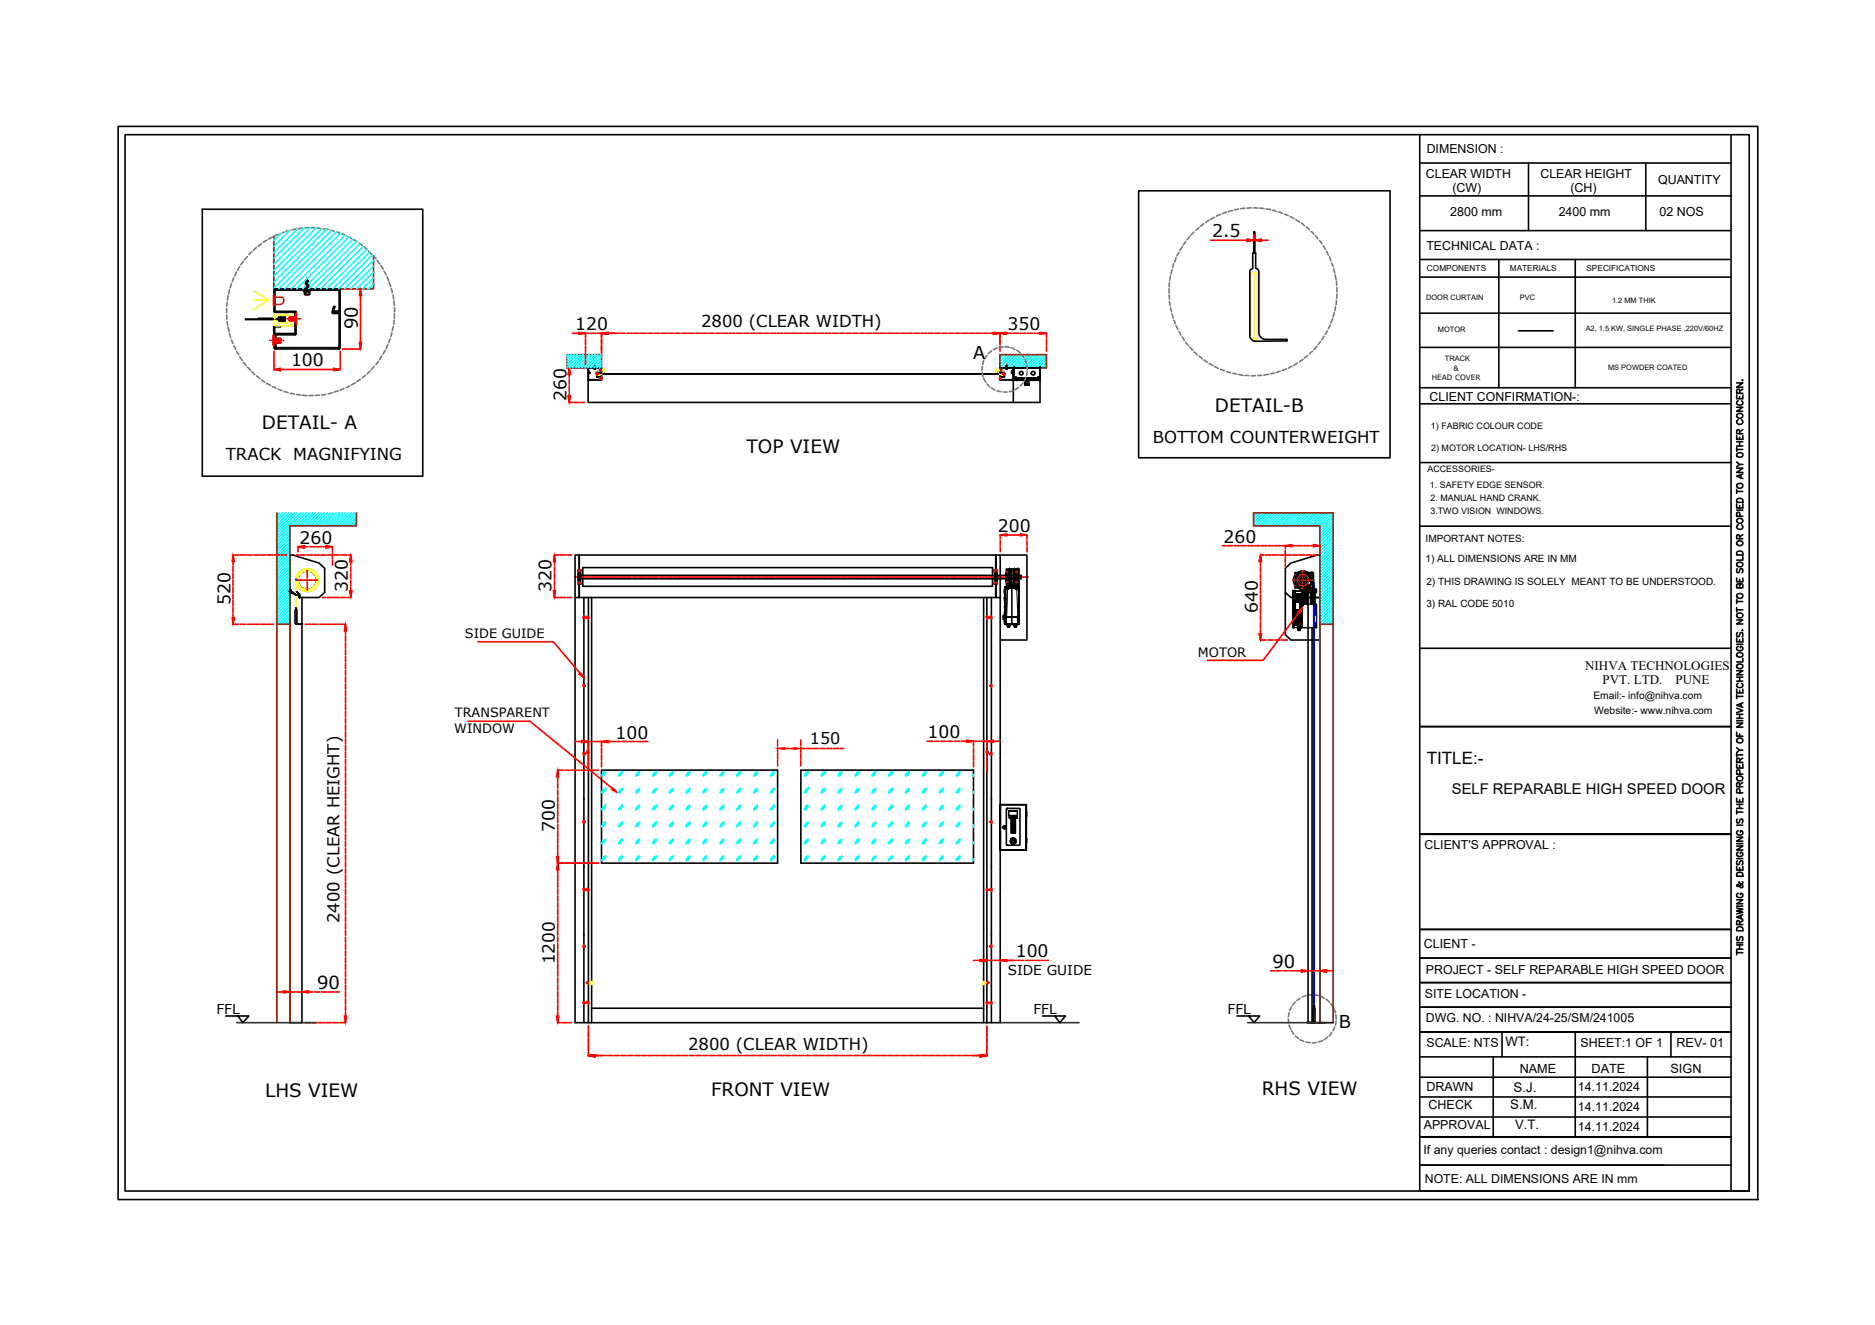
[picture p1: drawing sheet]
<svg xmlns="http://www.w3.org/2000/svg" width="297mm" height="210mm" viewBox="0 0 297 210" stroke-linecap="round" stroke-linejoin="round" font-family="sans-serif">
<defs><g id="words">
<g font-size="2.9">
<text x="192.4" y="65.3">DETAIL-B</text>
<text x="41.5" y="67.9">DETAIL- A</text>
<text x="118.3" y="71.8">TOP VIEW</text>
<text x="42" y="173.8">LHS VIEW</text>
<text x="112.6" y="173.7">FRONT VIEW</text>
<text x="199.9" y="173.5">RHS VIEW</text>
</g>
<g font-size="2.8">
<text x="192" y="37.6">2.5</text>
<text x="56.7" y="52.2" transform="rotate(-90 56.7 52.2)">90</text>
<text x="154.2" y="56.9">A</text>
<text x="201.6" y="153.3">90</text>
<text x="50.2" y="156.6">90</text>
<text x="212.1" y="162.8">B</text>
</g>
<g font-size="2.7">
<text x="91.1" y="52.3">120</text>
<text x="159.6" y="52.3">350</text>
<text x="46.1" y="58">100</text>
<text x="89.7" y="63.5" transform="rotate(-90 89.7 63.5)">260</text>
<text x="47.5" y="86.1">260</text>
<text x="158.1" y="84.2">200</text>
<text x="193.8" y="86">260</text>
<text x="36.5" y="95.9" transform="rotate(-90 36.5 95.9)">520</text>
<text x="55.1" y="93.8" transform="rotate(-90 55.1 93.8)">320</text>
<text x="87.4" y="93.8" transform="rotate(-90 87.4 93.8)">320</text>
<text x="199.3" y="97.1" transform="rotate(-90 199.3 97.1)">640</text>
<text x="97.5" y="117">100</text>
<text x="146.9" y="116.9">100</text>
<text x="226" y="121.1">TITLE:-</text>
<text x="87.9" y="131.9" transform="rotate(-90 87.9 131.9)">700</text>
<text x="87.9" y="152.8" transform="rotate(-90 87.9 152.8)">1200</text>
<text x="160.9" y="151.7">100</text>
</g>
<g font-size="2.6">
<text x="111.1" y="51.9">2800 (CLEAR WIDTH)</text>
<text x="182.6" y="70.1">BOTTOM COUNTERWEIGHT</text>
<text x="35.8" y="72.9">TRACK</text>
<text x="46.4" y="72.9">MAGNIFYING</text>
<text x="53.8" y="146.2" transform="rotate(-90 53.8 146.2)">2400 (CLEAR HEIGHT)</text>
<text x="109" y="166.3">2800 (CLEAR WIDTH)</text>
</g>
<text font-size="2.5" x="128.3" y="117.9">150</text>
<text font-size="2.3" x="230" y="125.7">SELF REPARABLE HIGH SPEED DOOR</text>
<g font-size="2.2">
<text x="159.6" y="154.5">SIDE GUIDE</text>
<text x="34.3" y="160.6">FFL</text>
<text x="163.7" y="160.6">FFL</text>
<text x="194.5" y="160.6">FFL</text>
</g>
<g font-size="2.1">
<text x="189.8" y="104">MOTOR</text>
<text x="251.1" y="106.2">NIHVA TECHNOLOGIES</text>
<text x="253.9" y="108.4">PVT. LTD.</text>
<text x="265.4" y="108.4">PUNE</text>
<text x="238.5" y="165.7">WT:</text>
<text x="239.8" y="173.1">S.J.</text>
<text x="239.3" y="175.7">S.M.</text>
<text x="240" y="178.9">V.T.</text>
</g>
<g font-size="2">
<text x="225.9" y="28.2">CLEAR WIDTH</text>
<text x="226" y="24.2">DIMENSION :</text>
<text x="244.1" y="28.2">CLEAR HEIGHT</text>
<text x="262.7" y="29.1">QUANTITY</text>
<text x="229.7" y="34.2">2800 mm</text>
<text x="230.1" y="30.5">(CW)</text>
<text x="246.9" y="34.2">2400 mm</text>
<text x="248.8" y="30.5">(CH)</text>
<text x="262.9" y="34.2">02 NOS</text>
<text x="226" y="39.6">TECHNICAL DATA :</text>
<text x="226.5" y="63.5">CLIENT CONFIRMATION-:</text>
<text x="73.7" y="101">SIDE GUIDE</text>
<text x="72.1" y="113.6">TRANSPARENT</text>
<text x="72" y="116.1">WINDOW</text>
<text x="225.7" y="134.5">CLIENT'S APPROVAL :</text>
<text x="225.6" y="150.1">CLIENT -</text>
<text x="225.9" y="154.3">PROJECT - SELF REPARABLE HIGH SPEED DOOR</text>
<text x="225.7" y="158.1">SITE LOCATION -</text>
<text x="225.9" y="162">DWG. NO. : NIHVA/24-25/SM/241005</text>
<text x="226" y="165.8">SCALE: NTS</text>
<text x="250.4" y="165.8">SHEET:1 OF 1</text>
<text x="265.6" y="165.9">REV- 01</text>
<text x="226" y="172.8">DRAWN</text>
<text x="240.7" y="169.9">NAME</text>
<text x="250" y="172.9">14.11.2024</text>
<text x="252.1" y="169.9">DATE</text>
<text x="264.6" y="170">SIGN</text>
<text x="225.6" y="178.9">APPROVAL</text>
<text x="226.3" y="175.7">CHECK</text>
<text x="250" y="176">14.11.2024</text>
<text x="250" y="179.2">14.11.2024</text>
<text x="225.5" y="182.8">If any queries contact : design1@nihva.com</text>
<text x="225.7" y="187.4">NOTE: ALL DIMENSIONS ARE IN mm</text>
</g>
<g font-size="1.6">
<text x="225.8" y="85.9">IMPORTANT NOTES:</text>
<text x="225.8" y="89.1">1) ALL DIMENSIONS ARE IN MM</text>
<text x="226" y="92.7">2) THIS DRAWING IS SOLELY MEANT TO BE UNDERSTOOD.</text>
<text x="226" y="96.1">3) RAL CODE 5010</text>
<text x="252.4" y="110.7">Email:- info@nihva.com</text>
<text x="252.6" y="113.1">Website:- www.nihva.com</text>
</g>
<g font-size="1.4">
<text x="226.7" y="67.9">1) FABRIC COLOUR CODE</text>
<text x="226.7" y="71.5">2) MOTOR LOCATION- LHS/RHS</text>
<text x="226.1" y="74.8">ACCESSORIES-</text>
<text x="226.5" y="77.3">1. SAFETY EDGE SENSOR.</text>
<text x="226.6" y="79.3">2. MANUAL HAND CRANK.</text>
<text x="226.6" y="81.5">3.TWO VISION WINDOWS.</text>
</g>
<g font-size="1.3">
<text x="226.1" y="43">COMPONENTS</text>
<text x="239.2" y="43">MATERIALS</text>
<text x="251.3" y="43">SPECIFICATIONS</text>
</g>
<g font-size="1.2">
<text x="225.9" y="47.6">DOOR CURTAIN</text>
<text x="240.7" y="47.6">PVC</text>
<text x="227.8" y="52.5">MOTOR</text>
<text x="251.2" y="52.5">A2, 1.5 KW, SINGLE PHASE ,220V/60HZ</text>
<text x="255.4" y="48">1.2 MM THIK</text>
<text x="228.9" y="57.2">TRACK</text>
<text x="230.3" y="58.8">&amp;</text>
<text x="254.8" y="58.5">MS POWDER COATED</text>
<text x="226.8" y="60.2">HEAD COVER</text>
</g>
</g></defs>
<!-- layer: 0 -->
<g fill="none" stroke="#000" stroke-width=".25">
<path d="M18.7 20h259.8v170h-259.8zM19.8 21.3h257.3v167.4h-257.3zM32 33.1h35v42.3h-35zM180.4 30.2h39.8v42.3h-39.8zM224.9 21.3v167.4h49.3v-167.4M224.9 25.8h49.3M224.9 36.5h49.3M224.9 31h49.3M242.1 25.8v10.7M260.7 25.8v10.7M43.4 53.6h1.1v.7h-1.1zM43.4 54.3h.1"/>
<path d="M43.4 54.3h1.1M43.4 53.7h1.1M43.4 51.6h1.1v.2h-.9l-.1 .1 .1 3 .1 .2h9.9l.1-.2v-5.1l-.1-.1h-.9l-.1-.2 .3-.9h.2l-.3 .7 .1 .2h1v5.7l-.1 .1h-10.3l-.1-.2-.1-3.4zM43.4 45.8h10.4h.1v3.6h-1.1v-.1h.8l.1-.2v-3l-.1-.1h-10v.1v3.1l.1 .1h3.2v3.7h-.1h-3l-.1 .2v1.7h-.1l-.1-1.9 .1-.2h3l.1-.1v-3.1v-.1h-3.2l-.1-.1zM43.5 53.7v.6M43.5 53h.1M43.7 53.2h.1M44.1 50.4l.1-.2h1l-.1 .7h-.9l-.1-.3M44.2 50.6l.2 .2h.7v-.6h-.8l-.1 .2-5.3 .1v.1h6.2M44.2 50.4h.9M46.7 51.8h.1M48.1 46h1v.1l-.9 .1z"/>
<path d="M48.2 46.2v.4l.1 .1h.8v-.5M48.4 44.6l.2-.3 .3 .3v.3M48.4 44.6v.1M48.4 44.7v.6M48.4 45.3v.7M48.4 46.2v.5M48.4 44.6l.5 .3M48.4 44.7l.5 .3M48.4 44.9l.5 .2M48.4 44.9l.5 .3M48.4 45l.5 .2M48.4 45l.5 .3"/>
<path d="M48.4 45.1l.5 .2M48.4 45.1l.5 .3M48.4 45.2l.5 .3M48.4 45.3l.5 .3M48.4 45.4l.5 .3M48.4 45.5l.5 .2M48.4 45.6l.5 .2M48.4 45.6l.5 .3M48.4 45.7l.4 .3M48.4 45.8l.3 .2M48.4 45.9l.1 .1M48.5 44.5l.3 .2"/>
<path d="M48.6 44.4l.1 .1M48.6 44.3l.3 .4-.5-.2M48.8 44.5h-.3l.3 .1M48.9 45.7h.1M48.9 45.6h.1M48.9 45.3h.1M48.9 45h.1M48.9 44.9v1M48.9 45.9v.8M93.2 58.3v5.5h71.6v-5.5M93.2 58.3h2.1v.7l-.7 .1v.6h.7M93.2 59.1h.1"/>
<path d="M93.2 58.3v.8M93.3 59v-.2l.1 .3h-.2v1.1h2l.1-.7-.3-.1h.3v.8h-2.1v-1.1M93.3 59v.1M93.3 59h-.1v-.7h2.1v.7l-.8 .1 .1 .6h.6v.4l.1-.4M94.1 58.3v.2h.2M94.1 58.3h.2M94.2 58.3h.1M94.2 58.2h.1M94.2 58.2l.1-.1zM94.2 58.3h.1zM94.2 58v.1l.1-.1M94.2 58h.1"/>
<path d="M94.3 58.3v.2v-.2M94.3 58h-.1v.5M94.3 58l-.1 .1h.1M94.3 58.3h.1M94.3 58v.3M94.6 59.5h.1M94.9 59.2h.2zM94.9 59.2h.1M94.9 59.2v.1zM94.9 59.3h63.9M94.9 59.2h.2M95 59.9h.3h-.3v.1h.3h-.3"/>
<path d="M95.1 59.2h.1M95.1 59.3h-.2h.2M95.1 59.2l1 .1M95.1 59.3h.1M95.3 59.7h.1M95.3 59.9v.1M95.8 59.2h.1M95.8 59.2h62.1M157.9 59.2h.1M158.4 59.9v.1M158.5 59.7h.6v-.7h-.7v-.7h2.1v5.5M158.5 59.7h.1"/>
<path d="M158.5 59.8h.1M158.5 59.2h.1M158.5 59.3h.3h-.2M158.6 59.2l.2 .1zM158.6 59.2l-1.1 .1M158.6 59.3h.1M158.6 59.2h.2M158.6 59.9h-.2h.2v.1h-.2h.2M158.8 59.2h.1M159.1 59.5h.1M159.4 58.3h.2v.2h-.2M159.4 58.3v.2v-.2"/>
<path d="M159.4 58.3h.2M159.4 58h.1v.5M159.4 58l.1 .1h-.1M159.4 58.3h.1zM159.4 58.3h.1M159.4 58l.1 .1-.1-.1M159.4 58v.3M159.5 58h.1M159.5 58.3h.1M159.5 58.2h.1M159.5 58.2h-.1M159.6 58.3h.1"/>
<path d="M160.3 59.1h.1M160.3 59.1v-.3l-.1 .3h.3v1.1h-2v-.7l.1-.1-.2 .1v.7h2.1v-1.1M160.3 58.8h.1M160.5 59.1h-.2l.2-.1v-.7h-2v.6v.1h.6v.7h-.6v.4v-.4M160.5 59v.1M160.7 58.3h4.1h-4.1M160.7 59.9h.1M160.7 59.9h4.1zM160.7 59.9h4.1M160.7 58.3h.1M160.7 59.8v.1M160.7 58.3v1.6"/>
<path d="M160.7 59.9v.3M160.9 59.9h.1M161 59.9h3.5M161 59.9h.1M164.5 59.9h.1M164.8 59.9h.1M164.8 58.3h.1M198.5 40.1h.4v2.4a.6 .6 0 0 1 .5 .5v9.7a1.08 1.08 0 0 0 1.1 1.1h3.3l.1 .1-.1 .1-5 .1a.97 .97 0 0 1-.8-.9v-10.2l.2-.3 .3-.2zM198.6 40.1v-3.4h.2v3.4M224.9 49.6h49.3M224.9 55h49.3M224.9 41.1h49.3"/>
<path d="M224.9 43.9h49.3M237.4 41.1v20.3M240.5 52.4h5.5M249.6 41.1v20.3M160.7 60.2h.1M160.7 60.2h4.1zM162.3 60.9h.7M162.3 60.9h.1M162.3 60.9h.3M162.4 60.2h.1M162.4 60.8h.6M162.4 60.9h.2"/>
<path d="M162.4 60.9h.1M162.4 60.3v.1h.6v-.1l-.6-.1 .6 .1M162.5 60.9h.1M162.5 61h-.1h.6h-.1M162.6 60.9h.1M162.7 60.9h.1M162.8 60.9h.1M162.9 60.9h.1M163 60.9h.1M163 60.9l-.6 .1v-.2a.3 .3 0 0 1 0-.4 .3 .3 0 0 1 .4 0 .15 .15 0 0 1 .2 .1 .15 .15 0 0 1 0 .2v.2M164.8 60.2h.1M224.9 61.4h49.3"/>
<path d="M224.9 64h49.3M224.9 73.3h49.3M275.1 79.8v.7h1v-.7M275.1 74.2h1l-1 .6h1M275.1 69v.6h1v-.6M275.1 64.5h1l-1 .7h1M275.1 62.6v.6h1v-.6M275.1 60.7h1l-1 .6h1M275.1 70.9v.6M275.1 77.5v.6M275.1 77.9h1M275.1 73.2l.5 .4"/>
<path d="M275.1 71.2h1M275.1 70.7h1M275.1 70h1M275.2 79.1a.57 .57 0 0 1 .9 .1v.4h-1zM275.2 71.9a.46 .46 0 0 1 .6-.2 .46 .46 0 0 1 .2 .6 .49 .49 0 0 1-.6 .1 .49 .49 0 0 1-.2-.5zM275.4 66.5a.4 .4 0 0 0-.2 .5 .4 .4 0 0 0 .5 .2 .38 .38 0 0 0 .4-.3 .38 .38 0 0 0-.2-.4M275.4 63.5h-.1a.45 .45 0 0 0 0 .7 .45 .45 0 0 0 .7-.1l.1-.4-.2-.2M275.6 68.7l-.1-.5-.3-.1-.1 .6h1M275.6 62.3l-.1-.6h-.3l-.1 .6h1M275.6 62.8v.4M275.6 69.3v.3M275.6 70v.7"/>
<path d="M275.8 75.2v.5M276.1 60.2v.1zM276.1 75.1l-1 .3 1 .4M276.1 73.6h-.5l-.5 .4M276.1 68.1l-.5 .3M276.1 61.6l-.5 .4M45.6 93.5l.4 .1M45.7 93.5h.4M45.8 93.5h.1M45.8 93.5v.1M45.9 93.5h.1M45.9 88.1v73.9h1.9v-67.3"/>
<path d="M45.9 87.9h.5l4.1 1.3 .9 .8v3.9l-.9 .8h-3.1M45.9 93.5v.1M46 93.4v.1M46 93.4v.2M46 93.4h.1M46 93.5l.1 .1M46 93.6h.1h-.1M46 93.9h.1M46 93.9l-.1-.7v.7h.5M46 93.5v.1M46 93.9h.4M46.4 93.9l.5 .4z"/>
<path d="M46.4 93.9h-.4h.4v.1v-.1h-.4h.4M46.4 93.9h.1M46.4 94h.1M46.9 96.1v.5h.1v2l.2 .2h.8l-.1 .1h-1l-.2-.2v-2l.2-.1zM46.9 94.3h.1M46.9 93.7l.2 .1 .3 .5zM47.3 94.2l-.1 .1h.2v.4M47.3 94.2h.1M47.4 94.2v.5v-.5M47.4 94.7h.1M47.4 94.2h.1M47.5 94.2v.5v-.5"/>
<path d="M47.5 94.7h.1M47.5 94.2h.1M91.1 94.7h2.1v67.3M91.1 94.7v-6.8h67.4v6.8M91.1 94.7v67.3h65.2M91.6 91.1h70.2v.6h-70.2M91.7 90.2h.1v.5l-.2 .1v1.2l.1 .1M91.7 87.9v6.8M91.8 87.9v6.8M91.8 90.7l.2 .1v1.2l-.2 .1v.5h-.1M91.8 92.4h.1M92.3 89.9h64.9v3h-64.9z"/>
<path d="M92.5 94.7v67.3M93 97.7v.2h.2M93.2 97.7h-.2h.2M93.2 97.9h.1M93.2 97.7v.2h-.2M93.2 97.7v.2M93.2 94.7h63.1M93.7 94.7v67.3M155.8 94.7v67.3M156.3 94.7h2.2v67.3h-2.2M156.3 97.7h.2l-.2 .1 .2 .1M156.3 94.7v67.3"/>
<path d="M156.4 97.8v.1M156.5 97.8v.1h-.2M157.1 94.7v67.3M157.6 92.4h.1M157.7 90.7l-.1 .1v1.2l.1 .1M157.7 87.9v6.8M157.7 92.6h.1M157.8 90.2h-.1v.5l.3 .1v1.2l-.2 .1M157.8 87.9v6.8M158.5 87.9h4.2v13.5h-4.2M203.6 93.9l.9 .8h4.6v-6.8h-.4l-4.2 1.3-.9 .8v10.5l.9 .9h4.6M207.2 94.7h1.9v67.3h-1.9z"/>
<path d="M207.9 99.4v62.6h2.1M224.9 83.4h49.3M275.1 98.2h1l-1 .6h1M275.1 91.6v.6h1v-.6M275.1 95v.6M275.1 96.3v.6M275.1 96.6h1M275.1 95.3h1M275.1 80.8h1M275.2 87.5a.54 .54 0 0 1 .6-.2 .54 .54 0 0 1 .3 .6h-1zM275.3 90.1l-.2 .2 .2 .4 .2-.1 .2-.4 .1-.1h.2l.1 .2-.1 .4M275.3 89.2a.45 .45 0 0 1 .6-.1 .45 .45 0 0 1 .1 .6 .45 .45 0 0 1-.7 .1 .45 .45 0 0 1 0-.6z"/>
<path d="M275.3 85.8a.45 .45 0 0 1 .6-.1 .45 .45 0 0 1 .1 .6 .45 .45 0 0 1-.7 .1 .45 .45 0 0 1 0-.6zM275.4 83.1a.4 .4 0 0 0-.2 .6 .4 .4 0 0 0 .5 .2 .38 .38 0 0 0 .4-.3 .38 .38 0 0 0-.2-.5M275.6 92.7l.2-.2h.1l.2 .2v.4h-1l.1-.6h.2l.1 .1 .1 .5M275.6 85.3l-.1-.5h-.3l-.1 .5h1M275.6 80.1v.4M275.6 91.8v.4M275.6 81.8v-.6h-.4l-.1 .6h1M276.1 99.8v.1zM276.1 88.2v.5h-1M276.1 84.7l-.5 .3M93 119.1v.2h.2M93.2 119.1h-.2h.2"/>
<path d="M93.2 119.3h.1M93.2 119.1v.2h-.2M93.2 119.1v.2M156.3 119.1v.2M156.4 119.1v.2M156.5 119.1h-.2h.2v.2h-.2h.2M224.9 115.1h49.3M224.9 102.7h49.3M275.1 116v.6h1M275.1 114.6h1l-1 .6h1M275.1 112.2l1 .4-1 .3M275.1 109.2v.6h1v-.6"/>
<path d="M275.1 106.3h1l-1 .6h1M275.1 101.1v.6h1v-.6M275.1 110v.7M275.1 119.3v.6M275.1 119.6h1M275.1 118.4l.5 .4M275.1 114.2h1M275.1 113.8h1M275.1 113.2h1M275.1 110.3h1M275.1 107.9h1M275.1 107.3h1"/>
<path d="M275.1 102.1h1M275.2 103.5a.46 .46 0 0 1 .6-.1 .46 .46 0 0 1 .2 .6 .49 .49 0 0 1-.6 .1 .49 .49 0 0 1-.2-.6zM275.3 105.3a.45 .45 0 0 1 .6-.1 .45 .45 0 0 1 .1 .6 .45 .45 0 0 1-.7 .1 .45 .45 0 0 1 0-.6zM275.3 100.2l-.2 .3 .2 .4 .2-.1 .2-.5 .1-.1h.2l.1 .3-.1 .4M275.4 108.2l-.1 .1a.45 .45 0 0 0 0 .6 .45 .45 0 0 0 .7-.1l.1-.3-.2-.3M275.4 102.4h-.1a.45 .45 0 0 0 0 .7 .45 .45 0 0 0 .7-.1l.1-.2v-.3l-.4-.1v.2M275.6 101.3v.4M275.6 107.3v.6M275.6 109.4v.4M275.6 113.2v.6M275.6 116.2v.4M275.8 111.5v.4"/>
<path d="M276.1 118.8h-.5l-.5 .4M276.1 111.3l-1 .4 1 .4M276.1 104.3v.6h-1M95.3 122h27.9v14.7h-27.9zM126.9 122h27.3v14.7h-27.3zM158.5 134.2v.1M158.5 134.7h4zM158.5 127.5v7.2zM158.5 127.5h4.1M158.5 127.5h4M158.5 134.7h.1M158.5 127.5v7.2"/>
<path d="M159 131l.2-.1 .1 .1M159 131.1l.2 .2 .1-.2M159 130.9a.25 .25 0 0 1 .4 .1 .25 .25 0 0 1-.3 .3l-.2-.2 .2 .2 .2-.1a.2 .2 0 0 0 0-.3 .2 .2 0 0 0-.3 0l-.1 .2zM159 131l.2-.1 .1 .2h-.3zM159 131.1h.2zM159.5 128.1h1.5a.39 .39 0 0 1 .6 .2v5.4a.55 .55 0 0 1-.7 .2h-.9a.43 .43 0 0 1-.5-.1 .43 .43 0 0 1-.1-.5v-5.1zM159.8 128.4h1.4h-1.4v.8M159.9 129.4l.2 .1 1-.1 .1 .1-1.3 .1zM160.1 133.1h.1l.1 .5-.2-.2zM160.1 129.5v.1M160.1 133l.1 .1zM160.2 129.8h.6l.1 .1v2l-.1 .1h-.4a.16 .16 0 0 1-.1 0 .16 .16 0 0 1-.1-.2z"/>
<path d="M160.2 132.9h.1v.1v-.1v.1zM160.2 133.3h.1M160.2 133.4h.1M160.2 133.2h.1M160.2 133.1v.1M160.2 133.1h.1M160.2 133.3v.1M160.2 133.2v.1M160.2 131.7l.1 .2h.4l.1-.2M160.2 133.4l.1 .2M160.2 133.4l.1 .1M160.3 129.9h.5l-.1 2-.5-.1z"/>
<path d="M160.3 129.4l.1 .1-.1 .1zM160.3 132.9h.1zM160.3 133.1a.26 .26 0 0 1 .2-.1 .26 .26 0 0 1 .2 .3 .23 .23 0 0 0-.2-.2 .23 .23 0 0 0-.2 .2zM160.3 133.5h.1M160.3 133.1h.1M160.3 133v.1M160.3 133h.1M160.3 133.5v.1M160.3 133.6h.1M160.3 133.1a.23 .23 0 0 1 .4 0 .23 .23 0 0 1-.2 .4l-.2-.1zM160.4 130.4v.1zM160.4 131.3v.1z"/>
<path d="M160.4 130.4h.1l-.1 .1zM160.4 130.1l.1-.1 .2 .1M160.4 130.9h.1M160.4 130.4l.1 .1zM160.4 132.8l.1 .1zM160.4 133.6v.1h-.1zM160.4 133.6h.1M160.4 132.9v.1zM160.4 132.9h.1M160.4 132.9l-.1 .1M160.4 131.3l.1 .1zM160.4 130.1l.2 .1"/>
<path d="M160.4 130.4h.1M160.4 132.8h.1M160.4 133.6h.1zM160.4 131.6l.1-.1 .1 .1M160.5 130.4v.1zM160.5 131.3v.1zM160.5 130.9h.1zM160.5 130.2v-.2l.1 .1v.1M160.5 132.8h.1zM160.5 131.5v.2l.1-.2M160.5 132.9h.1M160.5 130.4l.1 .1z"/>
<path d="M160.5 130.7l.2 .1v.1v-.1zM160.5 131.3l.1 .1zM160.5 131.3h.1M160.5 133.6l.1 .1zM160.6 130.4l.1 .1zM160.6 131.3v.1zM160.6 132.9h.1M160.6 131.3l.1 .1zM160.6 130.1v.1M160.6 130.9h.1M160.6 132.8l.1 .1zM160.6 133.6l.1 .1z"/>
<path d="M160.6 133.6h.1M160.7 131.3v.1zM160.7 132.8v.1zM160.7 133.6h.1M160.7 132.9v.1zM160.7 132.9h.1M160.7 132.9v.1M160.7 133h.1M160.7 132.9l.1 .1zM160.7 133.1h.1M160.7 133.5h.1M160.7 133.5v.1"/>
<path d="M160.7 133v.1M160.8 133.1h.1v.3l-.2 .2 .1-.2zM160.8 133.1h.1zM160.8 133.3h.1M160.8 133.4l-.1 .2M160.8 133.1h.1M160.8 133.4h.1M160.8 133.4l-.1 .1M160.8 133.1v.1M160.8 133.2h.1M160.8 133.2v.1M160.8 133.3v.1"/>
<path d="M161.2 128.4v.8h-1.4M162.5 127.5v7.2M162.5 134.7h.1M162.5 128.8v.1M162.5 129.1v.1M162.5 127.5h.1M162.6 127.5v7.2M162.6 132.9v.5M162.6 128.7v.6M274.2 132.2h-49.3h49.3M275.1 137.2v.6h1v-.6M275.1 134h1l-1 .7h1"/>
<path d="M275.1 132.6h1l-1 .7h1M275.1 126.4v.6h1v-.6M275.1 121v.7h1v-.7M275.1 128.3v.6M275.1 136h1M275.1 133.6h1M275.1 130.7h1M275.1 128.7h1M275.1 128.1h1M275.1 127.4h1M275.3 138.3l.2-.1 .5 .1 .1 .5h-1zM275.3 136.4l-.2 .2 .2 .4 .2-.1 .2-.5h.1h.2l.1 .2-.1 .4"/>
<path d="M275.3 129.8l-.2 .2 .2 .4 .2-.1 .2-.5h.1h.2l.1 .2-.1 .4M275.4 135a.34 .34 0 0 0-.3 .4 .34 .34 0 0 0 .4 .3 .37 .37 0 0 0 .6-.2 .37 .37 0 0 0-.4-.5v.3M275.4 131.6a.34 .34 0 0 0-.3 .4 .34 .34 0 0 0 .4 .3 .37 .37 0 0 0 .6-.2 .37 .37 0 0 0-.4-.5v.3M275.5 139.7v.1a.87 .87 0 0 1 .6 .7l-.3 .1-.4-.5-.3 .2 .2 .1h.2l.6-.4-.1-.3M275.6 124.6l-.1-.6h-.3l-.1 .6h1M275.6 120.8l-.1-.6-.2-.1-.2 .3v.4h1M275.6 121.3v.4M275.6 126.7v.3M275.6 127.4v.7M275.6 137.5v.3M275.6 125.6v-.5l-.4-.1-.1 .6h1M275.6 122.6v-.6h-.4l-.1 .6h1"/>
<path d="M276.1 124l-.5 .3M276.1 120.1l-.5 .3M277.1 132.8v55.9h-49.3M93.7 159.7h62.1M208.1 159.3h.1l.1 .5v2.1l-1.2 .1h.7l.2-.2zM224.9 147.2h49.3M224.9 151.8h49.3M224.9 155.7h49.3M224.9 159.6h49.3M275.1 143.8l1 .3-1 .2 1 .2-1 .3M275.1 142.5h1l-1 .7h1M275.1 150.9h1"/>
<path d="M275.1 150.6v.7M275.1 150.4h1M275.1 149.7h1M275.1 149.4h1M275.1 143.6h1M275.2 147a.54 .54 0 0 1 .6-.2 .54 .54 0 0 1 .3 .6h-1zM275.3 148.4l-.2 .2 .2 .4 .2-.1 .2-.4 .1-.1h.2l.1 .2-.1 .4M275.4 141.5l-.1 .1a.45 .45 0 0 0 0 .6 .45 .45 0 0 0 .7-.1l.1-.2v-.3l-.4-.1v.2M275.6 146.5l-.1-.6h-.3l-.1 .6h1M275.6 149.7v.7M275.8 145v.5M276.1 144.9l-1 .4 1 .3"/>
<path d="M276.1 145.8l-.5 .4M35.8 161h3.6l-.9 1-.8-1M165.1 161h3.7l-.9 1-.8-1M196 161h3.6l-.9 1-.9-1M209.1 162h2.1M224.9 167.4h49.3M224.9 173.8h49.3M224.9 170.6h49.3M224.9 177h49.3M236.6 167.4v12.7M238 163.5v3.9M249.6 163.5v16.6"/>
<path d="M261 167.4v12.7M264.7 163.5v3.9M274.2 163.5h-49.3h49.3M224.9 184.6h49.3M274.2 180.1h-49.3h49.3"/>
<circle cx="161.8" cy="59.1" r=".29"/>
<circle cx="163.7" cy="59.1" r=".29"/>
<circle cx="275.6" cy="77" r=".46"/>
<circle cx="275.6" cy="65.9" r=".46"/>
<circle cx="48.7" cy="91.9" r="1.48"/>
<circle cx="206.4" cy="91.9" r="1.48"/>
<circle cx="275.6" cy="82.5" r=".46"/>
<circle cx="275.6" cy="97.5" r=".46"/>
<circle cx="275.6" cy="94.4" r=".46"/>
<circle cx="275.6" cy="117.3" r=".46"/>
<circle cx="160" cy="129.5" r=".08"/>
<circle cx="160.5" cy="131.6" r=".18"/>
<circle cx="160.5" cy="130.9" r=".16"/>
<circle cx="160.5" cy="130.2" r=".16"/>
<circle cx="160.5" cy="133.3" r=".27"/>
<circle cx="160.5" cy="130.1" r=".17"/>
<circle cx="160.5" cy="130.1" r=".2"/>
<circle cx="160.5" cy="130.9" r=".2"/>
<circle cx="160.5" cy="133.3" r=".47"/>
<circle cx="160.5" cy="130.9" r=".23"/>
<circle cx="160.7" cy="129.5" r=".09"/>
<circle cx="161.1" cy="129.5" r=".07"/>
<circle cx="275.6" cy="123.3" r=".46"/>
</g>
<g fill="none" stroke="#ff0" stroke-width=".25">
<path d="M40.3 46.1l2.2 1.4h-2.1M40.4 47.5h2.1l-2.2 1.5M43.3 49.6l.2-.1h2.5v.4h.2v-.4h.5v2.1h-.4l-.1-.1v-.3h-.2v.4h-2.5l-.2-.2v-.5l.2-.1h.3l.2 .3h1.5a1.12 1.12 0 0 0 0-1.1h-1.5l-.3 .3h-.2l-.2-.1zM94.6 59.1l.7-.1v.2l-.5-.1v.3l.5-.1v.1h-.6h-.1zM95.9 58.3l-.4 .3h.3h-.3l.4 .3M157.8 58.3l.4 .3h-.4h.4l-.4 .3M158.5 59l.6 .1v.3h-.1h-.5v-.1l.4 .1v-.3l-.5 .1zM198.2 53.7h.1M198.2 53.6h.1M198.2 53.2v.4M198.2 53.2h.1M198.2 53.1h.1"/>
<path d="M198.2 52.7v.4M198.2 52.7h.1M198.2 52.6h.1M198.2 52.2v.4M198.2 52.2h.1M198.2 52.1h.1M198.2 51.7v.4M198.2 51.7h.1M198.2 51.6h.1M198.2 51.3v.3M198.2 51.2h.1M198.2 51.1h.1"/>
<path d="M198.2 50.8v.3M198.2 50.7h.1M198.2 50.6h.1M198.2 50.2v.3M198.2 50.2h.1M198.2 50.1h.1M198.2 49.7v.3M198.2 49.7h.1M198.2 49.2v.4M198.2 49.2h.1M198.2 49.1h.1M198.2 48.8v.3"/>
<path d="M198.2 48.7h.1M198.2 48.6h.1M198.2 48.3v.3M198.2 48.2h.1M198.2 48.1h.1M198.2 47.8v.3M198.2 47.7h.1M198.2 47.6h.1M198.2 47.2v.4M198.2 47.2h.1M198.2 47.1h.1M198.2 46.7v.4"/>
<path d="M198.2 46.7h.1M198.2 46.6h.1M198.2 46.2v.4M198.2 46.2h.1M198.2 46.1h.1M198.2 45.7v.4M198.2 45.7h.1M198.2 45.6h.1M198.2 45.3v.3M198.2 45.2h.1M198.2 45.1h.1M198.2 44.8v.3"/>
<path d="M198.2 44.7h.1M198.2 44.6h.1M198.2 44.3v.3M198.2 44.2h.1M198.2 44.1h.1M198.2 43.8v.3M198.2 43.7h.1M198.2 43.6h.1M198.2 43.3v.3M198.2 43.2h.1M198.3 43.2h.1M198.3 53.7h.1"/>
<path d="M198.3 43.2h.3M198.3 53.7h.3M198.6 43.2h.1M198.6 43.3v.3M198.6 43.6h.1M198.6 43.7h.1M198.6 43.8v.3M198.6 44.1h.1M198.6 44.2h.1M198.6 44.3v.3M198.6 44.6h.1M198.6 44.7h.1"/>
<path d="M198.6 44.8v.3M198.6 45.1h.1M198.6 45.2h.1M198.6 45.3v.3M198.6 45.6h.1M198.6 45.7h.1M198.6 45.7v.4M198.6 46.1h.1M198.6 46.2h.1M198.6 46.2v.4M198.6 46.6h.1M198.6 46.7h.1"/>
<path d="M198.6 46.7v.4M198.6 47.1h.1M198.6 47.2h.1M198.6 47.2v.4M198.6 47.6h.1M198.6 47.7h.1M198.6 47.8v.3M198.6 48.1h.1M198.6 48.2h.1M198.6 48.3v.3M198.6 48.6h.1M198.6 48.7h.1"/>
<path d="M198.6 48.8v.3M198.6 49.1h.1M198.6 49.2h.1M198.6 49.2v.4M198.6 49.7h.1M198.6 49.7v.3M198.6 50.1h.1M198.6 50.2h.1M198.6 50.2v.3M198.6 50.6h.1M198.6 50.7h.1M198.6 50.8v.3"/>
<path d="M198.6 51.1h.1M198.6 51.2h.1M198.6 51.3v.3M198.6 51.6h.1M198.6 51.7h.1M198.6 51.7v.4M198.6 52.1h.1M198.6 52.2h.1M198.6 52.2v.4M198.6 52.6h.1M198.6 52.7h.1M198.6 52.7v.4"/>
<path d="M198.6 53.1h.1M198.6 53.2h.1M198.6 53.2v.4M198.6 53.6h.1M198.8 53.7h.1M198.8 53.6h.1M198.8 53.2v.4M198.8 53.2h.1M198.8 53.1h.1M198.8 52.7v.4M198.8 52.7h.1M198.8 52.6h.1"/>
<path d="M198.8 52.2v.4M198.8 52.2h.1M198.8 52.1h.1M198.8 51.7v.4M198.8 51.7h.1M198.8 51.6h.1M198.8 51.3v.3M198.8 51.2h.1M198.8 51.1h.1M198.8 50.8v.3M198.8 50.7h.1M198.8 50.6h.1"/>
<path d="M198.8 50.2v.3M198.8 50.2h.1M198.8 50.1h.1M198.8 49.7v.3M198.8 49.7h.1M198.8 49.2v.4M198.8 49.2h.1M198.8 49.1h.1M198.8 48.8v.3M198.8 48.7h.1M198.8 48.6h.1M198.8 48.3v.3"/>
<path d="M198.8 48.2h.1M198.8 48.1h.1M198.8 47.8v.3M198.8 47.7h.1M198.8 47.6h.1M198.8 47.2v.4M198.8 47.2h.1M198.8 47.1h.1M198.8 46.7v.4M198.8 46.7h.1M198.8 46.6h.1M198.8 46.2v.4"/>
<path d="M198.8 46.2h.1M198.8 46.1h.1M198.8 45.7v.4M198.8 45.7h.1M198.8 45.6h.1M198.8 45.3v.3M198.8 45.2h.1M198.8 45.1h.1M198.8 44.8v.3M198.8 44.7h.1M198.8 44.6h.1M198.8 44.3v.3"/>
<path d="M198.8 44.2h.1M198.8 44.1h.1M198.8 43.8v.3M198.8 43.7h.1M198.8 43.6h.1M198.8 43.3v.3M198.8 43.2h.1M198.8 43.2h.4M198.8 53.7h.4M199.2 43.2h.1M199.2 43.3v.3M199.2 43.6h.1"/>
<path d="M199.2 43.7h.1M199.2 43.8v.3M199.2 44.1h.1M199.2 44.2h.1M199.2 44.3v.3M199.2 44.6h.1M199.2 44.7h.1M199.2 44.8v.3M199.2 45.1h.1M199.2 45.2h.1M199.2 45.3v.3M199.2 45.6h.1"/>
<path d="M199.2 45.7h.1M199.2 45.7v.4M199.2 46.1h.1M199.2 46.2h.1M199.2 46.2v.4M199.2 46.6h.1M199.2 46.7h.1M199.2 46.7v.4M199.2 47.1h.1M199.2 47.2h.1M199.2 47.2v.4M199.2 47.6h.1"/>
<path d="M199.2 47.7h.1M199.2 47.8v.3M199.2 48.1h.1M199.2 48.2h.1M199.2 48.3v.3M199.2 48.6h.1M199.2 48.7h.1M199.2 48.8v.3M199.2 49.1h.1M199.2 49.2h.1M199.2 49.2v.4M199.2 49.7h.1"/>
<path d="M199.2 49.7v.3M199.2 50.1h.1M199.2 50.2h.1M199.2 50.2v.3M199.2 50.6h.1M199.2 50.7h.1M199.2 50.8v.3M199.2 51.1h.1M199.2 51.2h.1M199.2 51.3v.3M199.2 51.6h.1M199.2 51.7h.1"/>
<path d="M199.2 51.7v.4M199.2 52.1h.1M199.2 52.2h.1M199.2 52.2v.4M199.2 52.6h.1M199.2 52.7h.1M199.2 52.7v.4M199.2 53.1h.1M199.2 53.2h.1M199.2 53.2v.4M199.2 53.6h.1M46.8 98.8h.1"/>
<path d="M46.8 98.4v.3M46.8 98.3h.1M46.8 97.9v.4M46.8 97.8h.1M46.8 97.4v.3M46.8 97.4h.1M46.8 97.3h.1M46.8 96.9v.3M46.8 96.9h.1M46.8 96.8h.1M46.8 96.7h.2M46.8 98.8h.2"/>
<path d="M46.9 96.8h.1M46.9 96.9h.1M46.9 96.9v.3M46.9 97.3h.1M46.9 97.4h.1M46.9 97.4v.3M46.9 97.8h.1M46.9 97.9v.4M46.9 98.3h.1M46.9 98.4v.3M46.9 98.8h.1M47 96.8h.1"/>
<path d="M47 96.9h.1M47 96.9v.3M47 97.3h.1M47 97.4h.1M47 97.4v.3M47 97.8h.1M47 97.9v.4M47 98.3h.1M47 98.4v.3M47 98.8h.1M47.3 90.8a1.81 1.81 0 0 1 2.8 0 1.81 1.81 0 0 1-.7 2.8 1.81 1.81 0 0 1-2.5-1.3v3.8v-4.5zM93.8 155.4l-.4 .3h.4h-.4l.4 .3"/>
<path d="M155.7 155.4l.5 .3h-.5h.5l-.5 .3M208.1 160v-.1v.1M208.2 159.9v.1M208.2 159.9h.1M208.3 159.9v.1M208.1 161.6v.4v-.4M208.1 160h.1M208.1 160.1h.1M208.1 160.1v.4M208.1 160.5h.1M208.1 160.6h.1M208.1 160.6v.4"/>
<path d="M208.1 161h.1M208.1 161.1h.1M208.1 161.1v.4M208.1 161.5h.1M208.1 161.6h.1M208.2 160h.1M208.2 160.1h.1M208.2 160.1v.4M208.2 160.5h.1M208.2 160.6h.1M208.2 160.6v.4M208.2 161h.1"/>
<path d="M208.2 161.1h.1M208.2 161.1v.4M208.2 161.5h.1M208.2 161.6h.1M208.2 161.6v.4M208.2 162h.1M208.3 161.6v.4M208.3 161.6h.1M208.3 161.5h.1M208.3 161.1v.4M208.3 161.1h.1M208.3 161h.1"/>
<path d="M208.3 160.6v.4M208.3 160.6h.1M208.3 160.5h.1M208.3 160.1v.4M208.3 160.1h.1M208.3 160h.1M208.3 162h.1"/>
<circle cx="48.7" cy="91.9" r="1.6"/>
<circle cx="48.7" cy="91.9" r="1.56"/>
<circle cx="48.7" cy="91.9" r="1.65"/>
<circle cx="48.7" cy="91.9" r="1.52"/>
<circle cx="48.7" cy="91.9" r="1.74"/>
<circle cx="48.7" cy="91.9" r="1.7"/>
<circle cx="48.7" cy="91.9" r="1.79"/>
</g>
<g fill="none" stroke="#f00" stroke-width=".25">
<path d="M191.8 38.1h5.8M197.6 37.9l1 .2-1 .2M198.6 37.3v.8M198.6 38.1h.2M198.8 37.3v.8M199.9 37.9l-1.1 .2 1.1 .2M199.9 38.1h1M43.3 53.1h.1l-.1 1.7v-.1zM43.4 54.3h.1M43.4 55.6v2.9M43.4 54.3v-.7h1l.1 .7h-.2M43.5 53.7v.6h-.1"/>
<path d="M43.6 53.7v.6M43.7 53.7v.6M43.8 53.7l.1 .6M43.9 53.7v.6M44 53.7l.1 .6M44.1 53.7l.1 .6M44.2 53.7v.6M44.3 53.7l.1 .6h-.9M44.3 53.7h.1M44.5 58.3l-1.1 .2 1.1 .2M44.5 58.5h8.3M46 50.2l-.1 .6h.9"/>
<path d="M46.1 50.2l-.1 .6M46.2 50.2l-.1 .6M46.3 50.2l-.1 .6M46.4 50.2l-.1 .6M46.5 50.2l-.1 .6M46.6 50.2v.6M46.7 50.2v.6M46.8 50.2v.6h.1M46.9 50.8h.1M46.9 49.7l.1-.1v1.7h-.1zM46.9 50.2h-1.1v.6h.2M46.9 50.2v.6"/>
<path d="M48.6 43.9h.1M48.6 44h.1M48.6 44v.4M48.6 44.4h.1M48.6 44.5h.1M48.6 44.5v.4M48.6 44.9h.1M48.6 45h.1M48.6 45v.3M48.6 45.4h.1M48.6 45.5h.1M48.6 45.5v.3"/>
<path d="M48.6 45.9h.1M48.6 46h.1M48.6 46v.3M48.6 46.4h.1M48.6 46.5v.3M48.6 46.9h.1M48.6 47h.1M52.8 58.3l1.1 .2-1.1 .2M53.9 55.6v2.9M54.3 45.8h2.9M54.3 55.3h2.9M56.9 46.8l.2-1 .2 1"/>
<path d="M56.9 54.2l.2 1.1 .2-1.1M57.1 46.8v7.4M90 59.4l.2-1.1 .2 1.1M90.1 58.3h.5M90.2 59.4v.5M90.6 52.8h1.1M90.9 58.3h.8M91.7 52.7l1.1 .1-1.1 .2M91.9 58.3h.6M92.8 53.8v.8M92.8 54.8v.9M92.8 55.9v.9"/>
<path d="M92.8 57v.7M93.3 52.8h-.5v.8M93.6 52.8h.8M94.2 57.9v.1M94.2 58h.1M94.2 58.1h.1M94.2 58.1v.4M94.2 58.5h.1M94.5 59.1v.3zM94.5 59.3l.1-.1v.1h.2M94.5 59.3v-.1h.3v.1M94.5 59.3h.1"/>
<path d="M94.6 59.2v.1v-.1l.2 .1M94.7 52.8h.6v2.8M94.7 59.3h.1M95 60h.2l.1-.1-.1 .1M95 60h.1M95.1 59.9l-.1 .1M95.1 59.9h.2v.1M95.1 60v-.1v.1M95.3 59.8v.3zM95.3 55.7v.5M96.4 52.7l-1.1 .1 1.1 .2M96.4 52.8h1.6"/>
<path d="M98.2 52.8h.9M99.3 52.8h.9M100.4 52.8h.9M101.5 52.8h.8M102.5 52.8h.9M103.6 52.8h.9M104.7 52.8h.9M105.8 52.8h.9M106.9 52.8h.8M108 52.8h.8M109.1 52.8h.8M110.2 52.8h.8"/>
<path d="M111.2 52.8h.9M112.3 52.8h.9M113.4 52.8h.9M114.5 52.8h.9M115.6 52.8h.8M116.6 52.8h.9M117.7 52.8h.9M118.8 52.8h.9M119.9 52.8h.9M121 52.8h.8M122.1 52.8h.8M123.1 52.8h.9"/>
<path d="M124.2 52.8h.9M125.3 52.8h.9M126.4 52.8h.9M127.5 52.8h.9M128.6 52.8h.9M129.7 52.8h.8M130.7 52.8h.9M131.8 52.8h.9M132.9 52.8h.9M134 52.8h.9M135.1 52.8h.8M136.2 52.8h.8"/>
<path d="M137.2 52.8h.9M138.3 52.8h.9M139.4 52.8h.9M140.5 52.8h.9M141.6 52.8h.9M142.7 52.8h.9M143.8 52.8h.8M144.9 52.8h.8M145.9 52.8h.9M147 52.8h.9M148.1 52.8h.9M149.2 52.8h.8"/>
<path d="M150.3 52.8h.8M151.3 52.8h.9M152.4 52.8h.9M153.5 52.8h.9M154.6 52.8h.9M155.7 52.8h.8M156.8 52.8h.6M157.4 52.7l1 .1-1 .2M158.4 59.8v.3zM158.4 60l.1-.1v.1h.1M158.4 60v-.1h.2v.1M158.4 60h.1"/>
<path d="M158.4 52.8v.8M158.4 53.7v1M158.4 54.9v.7M158.5 60v-.1v.1M158.5 59.9l.1 .1M158.6 60h.1M158.9 59.2l.1 .1M158.9 59.2h.2v.1v-.1M158.9 59.2h.1M159 59.2v.1v-.1M159.1 59.2v.1h-.1M159.1 59.2h.1"/>
<path d="M159.1 59.1v.3zM159.5 52.7l-1.1 .1 1.1 .2M159.5 57.9h.1M159.5 58h.1M159.5 58.1v.3M159.5 58.5h.1M159.5 52.8h.9M160.6 52.8h.9M161.7 52.8h.8M162.8 52.8h.8M163.8 52.8h1M164.8 52.7l1 .1-1 .2"/>
<path d="M165.8 52.8v.8M165.8 53.8v.9M165.8 54.9v.7M90 62.7l.2 1.1 .2-1.1M90.1 63.8h.6M90.2 60.1v.8M90.2 61.1v.9M90.2 62.2v.5M90.9 63.8h.9M92 63.8h.6M36.8 89l.1-1.1 .2 1.1M36.8 97.8l.1 1.1 .2-1.1"/>
<path d="M36.9 98.9h.9M36.9 87.9h.9M36.9 89v.5M36.9 89.7v.9M36.9 90.8v.9M36.9 91.9v.9M36.9 93v.9M36.9 94.1v.8M36.9 95.1v.9M36.9 96.2v.9M36.9 97.3v.5M38 87.9h.9"/>
<path d="M38.1 98.9h.8M39.1 87.9h.9M39.2 98.9h.8M40.2 98.9h.9M40.2 87.9h.9M41.3 87.9h.9M41.3 98.9h.9M42.4 98.9h.9M42.4 87.9h.8M43.4 87.9h.9M44.5 87.9h.9M45.6 93.6h.2"/>
<path d="M45.8 93.6h.1M45.9 93.6h.1M45.9 93.6h.3M46.9 87.9h.4M47.1 91.9h.3M47.2 86.6v.8M47.5 91.9h.1M47.5 87.9h.9M47.6 91.9h.1M47.6 91.9h.5M48.2 91.9h.1M48.3 86.4l-1.1 .2 1.1 .2"/>
<path d="M48.3 86.6h.5M48.3 91.9h.1M48.3 98.9h1M48.6 91.9h.2M48.6 87.9h.9M48.7 93.3v.2M48.7 93.3h.1M48.7 93.1v.1M48.7 93.1h.1M48.7 92.5v.5M48.7 92.4v.1M48.7 92.4h.1"/>
<path d="M48.7 92.2v.1M48.7 91.7h.1M48.7 91.5v.1M48.7 91.4h.1M48.7 90.9v.5M48.7 90.8h.1M48.7 90.7h.1M48.7 90.4v.3M48.7 91.8v.3M48.9 91.9h.2M49 86.6h.8M49.1 91.9h.1"/>
<path d="M49.3 91.9h.5M49.5 98.9h.9M49.7 87.9h.9M49.8 91.9h.1M49.9 91.9h.1M50 91.9h.1M50 91.9h.2M50 86.6h.9M50.6 98.9h.8M50.8 87.9h.8M51.1 94.7h.5M51.1 86.6h.5"/>
<path d="M51.6 86.4l1.1 .2-1.1 .2M51.6 98.9h.9M51.8 94.7h.9M51.9 87.9h.8M52.7 86.6v.8M52.7 87.6v.9M52.7 88.7v.8M52.7 98.9h.9M52.9 94.7h.9M53 87.9h.8M53.8 98.9h.9M54 94.7h.9"/>
<path d="M54.1 87.9h.8M54.6 99.9l.1-1 .2 1M54.7 99.9v.6M55.1 94.7h.5M55.1 87.9h.5M55.4 89l.2-1.1 .2 1.1M55.4 93.6l.2 1.1 .2-1.1M55.6 89v.5M55.6 89.8v.8M55.6 90.8v.9M55.6 91.9v.9M55.6 93v.6"/>
<path d="M87.7 89l.1-1.1 .2 1.1M87.7 93.6l.1 1.1 .2-1.1M87.8 87.9h.7M87.8 94.7h.7M87.8 89v.5M87.8 89.8v.8M87.8 90.8v.9M87.8 91.9v.9M87.8 93v.6M88.7 87.9h.9M88.7 94.7h.9M89.8 87.9h.8"/>
<path d="M89.8 94.7h.8M91.1 91.4h.4M91.6 91.4h.1M91.9 91.4h.7M92.4 97.7h.1v.3h-.1zM92.5 97.8l.2-.1v.2zM92.5 97.9h.1M92.5 97.7v.2M92.5 97.8l.1 .1M92.7 91.4h.1M93 97.7h.1l.1 .2-.1-.2M93 97.7v.2h.2v-.2"/>
<path d="M93 97.7h.1M93 91.4h.6M93 97.7v.2v-.2M93.1 97.7v.2v-.2M93.2 97.7v.3zM93.8 91.4h.1M94 91.4h.7M94.8 91.4h.2M95.1 91.4h.7M95.9 91.4h.2M96.1 91.4h.8M97 91.4h.1"/>
<path d="M97.2 91.4h.7M98 91.4h.2M98.3 91.4h.7M99.1 91.4h.1M99.4 91.4h.6M100.2 91.4h.1M100.5 91.4h.6M101.3 91.4h.1M101.5 91.4h.7M102.3 91.4h.1M102.6 91.4h.7M103.4 91.4h.1"/>
<path d="M103.6 91.4h.7M104.5 91.4h.1M104.7 91.4h.7M105.5 91.4h.2M105.8 91.4h.7M106.6 91.4h.1M106.8 91.4h.7M107.7 91.4h.1M108 91.4h.6M108.7 91.4h.2M109 91.4h.7M109.8 91.4h.1"/>
<path d="M110.1 91.4h.6M110.9 91.4h.1M111.2 91.4h.6M111.9 91.4h.2M112.2 91.4h.7M113 91.4h.2M113.3 91.4h.7M114.1 91.4h.2M114.3 91.4h.7M115.1 91.4h.2M115.4 91.4h.7M116.2 91.4h.1"/>
<path d="M116.5 91.4h.7M117.3 91.4h.1M117.6 91.4h.6M118.4 91.4h.1M118.7 91.4h.6M119.4 91.4h.1M119.7 91.4h.7M120.5 91.4h.1M120.8 91.4h.7M121.6 91.4h.1M121.8 91.4h.7M122.6 91.4h.2"/>
<path d="M122.9 91.4h.7M123.7 91.4h.1M124 91.4h.7M124.8 91.4h.1M125 91.4h.7M125.9 91.4h.1M126.1 91.4h.7M126.9 91.4h.1M127.2 91.4h.6M128 91.4h.1M128.2 91.4h.7M129.1 91.4h.1"/>
<path d="M129.3 91.4h.7M130.1 91.4h.2M130.4 91.4h.6M131.2 91.4h.1M131.4 91.4h.8M132.3 91.4h.1M132.5 91.4h.7M133.4 91.4h.1M133.6 91.4h.6M134.4 91.4h.1M134.7 91.4h.6M135.5 91.4h.1"/>
<path d="M135.7 91.4h.7M136.6 91.4h.1M136.8 91.4h.7M137.6 91.4h.2M137.9 91.4h.6M138.7 91.4h.1M138.9 91.4h.7M139.8 91.4h.1M140 91.4h.7M140.8 91.4h.2M141.1 91.4h.6M141.9 91.4h.1"/>
<path d="M142.2 91.4h.6M143 91.4h.1M143.2 91.4h.7M144 91.4h.2M144.3 91.4h.6M145.1 91.4h.1M145.4 91.4h.6M146.1 91.4h.2M146.4 91.4h.7M147.2 91.4h.2M147.5 91.4h.7M148.3 91.4h.2"/>
<path d="M148.6 91.4h.6M149.4 91.4h.1M149.6 91.4h.7M150.5 91.4h.1M150.7 91.4h.7M151.5 91.4h.1M151.8 91.4h.6M152.6 91.4h.1M152.9 91.4h.6M153.6 91.4h.2M153.9 91.4h.7M154.7 91.4h.2"/>
<path d="M155 91.4h.7M155.8 91.4h.1M156.1 91.4h.6M156.3 97.7v.3zM156.3 97.8l.1 .1 .1-.1M156.3 97.8v.1l.2-.1M156.3 97.8h.1M156.5 97.8h.1M156.5 97.8l-.1 .1M156.8 91.4h.2M156.9 97.9v-.1v.1M156.9 97.8h.2l-.2 .1"/>
<path d="M156.9 97.7h.1M156.9 97.7v.2M157 97.8v.1v-.1M157.1 97.7v.3zM157.1 97.8h.1M157.1 97.8v.1M157.1 91.4h.7M157.9 91.4h.2M158.2 91.4h.7M158.5 84.7v.7M158.5 85.6v.9M158.5 86.7v.7"/>
<path d="M159 91.4h.1M159.3 91.4h.6M159.5 84.6l-1 .2 1 .1M159.5 84.8h2.1M160.1 91.4h.1M160.3 91.4h.7M161.1 91.4h.1M161.4 91.4h.7M161.6 84.6l1.1 .2-1.1 .1M162.2 91.4h.1M162.5 91.4h.4M162.7 84.7v.7"/>
<path d="M162.7 85.6v.9M162.7 86.7v.7M193.6 86.4h.6M194.4 86.4h.8M195.5 86.4h.8M196.6 86.4h.8M197.7 86.4h.8M198.7 86.4h.9M199.5 89l.2-1.1 .2 1.1M199.7 87.9h.5M199.7 89v.7M199.7 89.9v.9"/>
<path d="M199.7 91v.8M199.7 92.1v.8M199.7 93.1v.9M199.7 94.2v.9M199.7 95.3v.9M199.7 96.4v.9M199.7 97.5v.8M199.7 98.6v.8M199.7 99.7v.7M199.8 86.4h.9M200.4 87.9h.9M200.9 86.4h.9"/>
<path d="M201.5 87.9h.9M202 86.4h.9M202.6 87.9h.9M203.1 86.4h.5v.5M203.6 87.2v.8M203.6 88.2v.9M203.6 89.3v.5M203.7 87.9h.9M204.7 86.3l-1.1 .1 1.1 .2M204.7 86.4h.5M204.8 87.9h.9M204.8 91.9h.4"/>
<path d="M205.3 91.9h.1M205.4 86.4h.9M205.4 91.9h.6M205.7 96.9l.6-.5-.4 .8M205.8 97l-5.7 7.6h-8.8M205.9 87.9h.8M206 91.9h.1M206.1 91.9h.1M206.2 91.9h.3M206.4 93.3v.2M206.4 93.3h.1M206.4 93.1v.1"/>
<path d="M206.4 93.1h.1M206.4 92.5v.5M206.4 92.4v.1M206.4 92.4h.1M206.4 92.2v.1M206.4 91.7h.1M206.4 91.5v.1M206.4 91.4h.1M206.4 90.9v.5M206.4 90.8h.1M206.4 90.7h.1M206.4 90.4v.3"/>
<path d="M206.4 91.8v.3M206.5 86.4h.8M206.7 91.9h.2M206.9 91.9h.1M207 91.9h.1M207 87.9h.8M207.1 91.9h.1M207.2 91.9h.5M207.6 86.4h.5M207.7 91.9h.1M207.9 91.9h.1M208 87.9h.6"/>
<path d="M208.1 86.3l1 .1-1 .2M209.1 86.4v1.3M54.7 100.7v.9M54.7 101.8v.9M54.7 102.9v.9M54.7 104v.9M54.7 105.1v.8M54.7 106.2v.8M54.7 107.2v.9M54.7 108.3v.9M54.7 109.4v.9M54.7 110.5v.9"/>
<path d="M54.7 111.6v.8M54.7 112.6v.9M54.7 113.7v.9M54.7 114.8v.9M54.7 115.9v.9M54.7 117v.9M54.7 118.1v.9M54.7 119.2v.8M74.1 114.3h9.8l13.1 10.6M75.7 101.7h12l4.2 5M91.1 117.5h1.1M92 106.6l.5 .8-.7-.6"/>
<path d="M92.2 117.3l1 .2-1 .1M92.4 108.5h.1v.3h-.1zM92.4 119.3h.1v.3h-.1zM92.5 108.6h.2v.1h-.2zM92.5 108.7h.1M92.5 119.3h.2v.2h-.2zM92.5 119.5h.1M92.5 108.6v.1M92.5 119.3v.2M92.5 108.6l.1 .1M92.5 119.3l.1 .2M93 119.1h.1l.1 .2-.1-.2"/>
<path d="M93 119.1v.2h.2v-.2M93 119.1h.1M93 119.1v.2v-.2M93.1 119.1v.2v-.2M93.2 119v.3zM93.2 117.4v.9M93.2 118.5v.9M93.2 119.6v.8M93.2 117.5h.9M94.4 117.5h.9M95.3 117.4v.9M95.3 118.5v.9"/>
<path d="M95.3 119.6v.8M96.4 117.3l-1.1 .2 1.1 .1M96.4 117.5h.8M97.5 117.5h.8M98.5 117.5h.9M99.6 117.5h.9M100.7 117.5h.9M101.8 117.5h.9M123.2 117.2v.9M123.2 118.3v.9M123.2 119.4v.9M124.3 118.6h.6"/>
<path d="M125.1 118.6h.7M126.9 117.2v.9M126.9 118.3v.9M126.9 119.4v.9M126.9 118.6h.6M127.7 118.6h.8M128.7 118.6h.9M129.8 118.6h.9M130.9 118.6h.9M132 118.6h.9M133.1 118.6h.5M146.9 117.4h.8"/>
<path d="M148 117.4h.8M149 117.4h.9M150.1 117.4h.9M151.2 117.4h.9M152.3 117.4h.9M153.2 117.3l1 .1-1 .2M154.2 117.4v.8M154.2 118.5v.8M154.2 119.5v.9M154.2 117.4h1M155.4 117.4h.9M156.3 119v.3z"/>
<path d="M156.3 119.1l.1 .2v-.2h.1M156.3 118.2v1.1h.2v-.2M156.3 119.1h.1M156.3 117.4v.6M156.3 119.3v.9M156.5 119.1h.1M156.5 119.1v.2l-.1-.2v.2M156.9 108.7v-.1v.1M156.9 108.6h.2v.1h-.2zM156.9 119.5v-.2v.2M156.9 119.3h.2v.2h-.2zM157 108.6v.1v-.1"/>
<path d="M157 119.3v.2v-.2M157.1 108.5v.3zM157.1 108.6h.1M157.1 119.3v.3zM157.1 119.3h.1M157.1 108.6v.1M157.1 119.3v.2M157.4 117.3l-1.1 .1 1.1 .2M157.4 117.4h1.1M199.5 100.4l.2 1 .2-1M199.7 101.4h.9M200.8 101.4h.9"/>
<path d="M201.9 101.4h.9M203 101.4h1M54.7 120.3v.8M54.7 121.3v.9M54.7 122.4v.9M54.7 123.5v.9M54.7 124.6v.9M54.7 125.7v.8M54.7 126.7v.9M54.7 127.8v.9M54.7 128.9v.9M54.7 130v.9"/>
<path d="M54.7 131.1v.9M54.7 132.2v.9M54.7 133.3v.8M54.7 134.4v.8M54.7 135.4v.9M54.7 136.5v.9M54.7 137.6v.9M54.7 138.7v.9M54.7 139.8v.8M88.2 123.1l.1-1.1 .2 1.1M88.2 135.7l.1 1 .2-1M88.2 137.8l.1-1.1 .2 1.1"/>
<path d="M88.3 122h.9M88.3 136.7h.9M88.3 123.1v.8M88.3 124.1v.8M88.3 125.2v.8M88.3 126.2v.9M88.3 127.3v.9M88.3 128.4v.9M88.3 129.5v.8M88.3 130.6v.8M88.3 131.7v.8M88.3 132.8v.8"/>
<path d="M88.3 133.8v.9M88.3 134.9v.8M88.3 137.8v.6M88.3 138.6v.9M88.3 139.7v.9M89.5 122h.8M89.5 136.7h.8M90.6 122h.8M90.6 136.7h.8M91.7 122h.8M91.7 136.7h.8M92.4 130h.1l-.1 .4z"/>
<path d="M92.5 130.1l.2 .1zM92.5 130.2h.1M92.5 130.1v.1M92.5 130.1l.1 .1M92.7 122h.9M92.7 136.7h.9M93.2 120.7v.8M93.8 122h1M93.8 136.7h1M95.3 120.7v.8M97.1 124.8l.6 .7-.8-.4M123.2 120.5v.8"/>
<path d="M126.9 120.5v.8M154.2 120.7v.8M156.3 120.4v.9M156.3 121.5v.7M156.9 130.2v-.1v.1M156.9 130.1l.2 .1zM157 130.1v.1v-.1M157.1 130v.4zM157.1 130.1h.1M157.1 130.1v.1M43.9 157.1h1M44.9 157l1 .1-1 .2"/>
<path d="M45.9 157.1h.9M47 157.1h.8M48.9 157l-1.1 .1 1.1 .2M48.9 157.1h.7M49.8 157.1h.9M50.9 157.1h.9M52 157.1h.9M53.1 157.1h.7M54.7 140.8v.9M54.7 141.9v.9M54.7 143v.9M54.7 144.1v.9"/>
<path d="M54.7 145.2v.9M54.7 146.3v.9M54.7 147.4v.8M54.7 148.5v.8M54.7 149.5v.9M54.7 150.6v.9M54.7 151.7v.9M54.7 152.8v.9M54.7 153.9v.8M54.7 154.9v.9M54.7 156v.9M54.7 157.1v.9"/>
<path d="M54.7 158.2v.9M54.7 159.3v.8M88.3 140.8v.9M88.3 141.9v.8M88.3 143v.8M88.3 144.1v.8M88.3 145.2v.8M88.3 146.2v.9M88.3 147.3v.9M88.3 148.4v.9M88.3 149.5v.9M88.3 150.6v.8"/>
<path d="M88.3 151.6v.9M88.3 152.7v.9M88.3 153.8v.9M88.3 154.9v.9M88.3 156v.8M88.3 157.1v.8M88.3 158.2v.8M88.3 159.3v.8M92.4 158.7h.1v.3h-.1zM92.4 149.7h.1v.4h-.1zM92.4 140.8h.1v.3h-.1zM92.5 158.8h.2v.1h-.2z"/>
<path d="M92.5 158.9h.1M92.5 149.8h.2v.2h-.2zM92.5 150h.1M92.5 140.9h.2v.1zM92.5 141h.1M92.5 140.9v.1M92.5 149.8v.2M92.5 158.8v.1M92.5 158.8l.1 .1M92.5 149.8l.1 .2M92.5 140.9l.1 .1M93 158.8h.1l.1 .1-.1-.1"/>
<path d="M93 158.8v.1h.2v-.1M93 158.8h.1M93 140.9l.2 .1-.1-.1M93 140.9v.1h.2v-.1M93 140.9h.1M93 158.8v.1v-.1M93 140.9v.1v-.1M93.1 158.8v.1v-.1M93.1 140.9v.1v-.1M93.2 158.7v.3zM93.2 140.8v.4zM154.2 152.1h1.1"/>
<path d="M155.3 152l1 .1-1 .2M156.3 158.7v.3zM156.3 158.9l.1-.1v.1h.1M156.3 158.9v-.1h.2v.1M156.3 158.9h.1M156.3 140.8v.4zM156.3 141l.1-.1 .1 .1M156.3 141v-.1l.2 .1M156.3 141h.1M156.3 152.1h1M156.4 158.8v.1v-.1l.1 .1M156.4 140.9l.1 .1"/>
<path d="M156.5 158.9h.1M156.5 141h.1M156.9 158.9v-.1v.1M156.9 158.8h.2v.1h-.2zM156.9 150v-.2v.2M156.9 149.8h.2v.2h-.2zM156.9 141v-.1v.1M156.9 140.9h.2l-.2 .1M156.9 140.9h.1M156.9 140.9v.1M157 158.8v.1v-.1M157 149.8v.2v-.2"/>
<path d="M157 140.9v.1v-.1M157.1 158.7v.3zM157.1 158.8h.1M157.1 149.7v.4zM157.1 149.8h.1M157.1 140.8v.4zM157.1 140.9h.1M157.1 140.9v.1M157.1 149.8v.2M157.1 158.8v.1M157.5 152.1h1.4M159.1 152.1h2"/>
<path d="M159.5 152l-1 .1 1 .2M161.3 152.1h.8M162.4 152.1h.8M163.4 152.1h.9M164.5 152.1h.9M165.6 152.1h.5M201.3 153.8h.7M202.2 153.8h.9M203.3 153.8h.8M204.4 153.8h.8M205.4 153.8h.8M206.2 153.6l1 .2-1 .2"/>
<path d="M207.2 153.8h.8M208.2 153.8h.9M210.1 153.6l-1 .2 1 .2M210.1 153.8h1.1M48.3 162h1M49.5 162h.9M50.6 162h.8M51.6 162h.9M52.7 162h.9M53.8 162h.9M54.6 161l.1 1 .2-1M54.7 160.4v.6"/>
<path d="M88.2 161l.1 1 .2-1M88.3 162h.5M88.3 160.3v.7M89 162h.9M90.1 162h.5M93.2 162.6v.6M93.2 163.4v.9M93.2 164.5v.9M93.2 165.6v.9M93.2 166.7v.6M94.3 167.1l-1.1 .1 1.1 .2M94.3 167.2h1.6"/>
<path d="M96.1 167.2h.9M97.2 167.2h.9M98.3 167.2h.9M99.4 167.2h.8M100.5 167.2h.8M101.6 167.2h.8M102.7 167.2h.8M103.7 167.2h.9M104.8 167.2h.9M105.9 167.2h.9M107 167.2h.9M108.1 167.2h.8"/>
<path d="M109.2 167.2h.8M110.2 167.2h.9M111.3 167.2h.9M112.4 167.2h.9M113.5 167.2h.9M114.6 167.2h.8M115.7 167.2h.8M116.8 167.2h.8M117.9 167.2h.8M118.9 167.2h.9M120 167.2h.9M121.1 167.2h.9"/>
<path d="M122.2 167.2h.8M123.3 167.2h.8M124.3 167.2h.9M125.4 167.2h.9M126.5 167.2h.9M127.6 167.2h.9M128.7 167.2h.8M129.8 167.2h.8M130.9 167.2h.8M132 167.2h.8M133 167.2h.9M134.1 167.2h.9"/>
<path d="M135.2 167.2h.9M136.3 167.2h.9M137.4 167.2h.8M138.4 167.2h.9M139.5 167.2h.9M140.6 167.2h.9M141.7 167.2h.9M142.8 167.2h.8M143.8 167.2h.9M144.9 167.2h.9M146.1 167.2h.8M147.1 167.2h.9"/>
<path d="M148.2 167.2h.9M149.3 167.2h.9M150.4 167.2h.9M151.5 167.2h.8M152.5 167.2h.9M153.6 167.2h1.7M155.3 167.1l1 .1-1 .2M156.3 162.6v.6M156.3 163.4v.9M156.3 164.5v.9M156.3 165.6v.9M156.3 166.7v.6"/>
</g>
<g fill="#f00" stroke="#f00" stroke-width=".16">
<path d="M57.1 45.8l.2 1h-.4z"/>
<path d="M56.9 54.2h.4l-.2 1.1z"/>
<path d="M90.2 58.3l.2 1.1h-.4z"/>
<path d="M90 62.7h.4l-.2 1.1z"/>
<path d="M54.7 98.9l.2 1h-.3z"/>
<path d="M54.6 161h.3l-.2 1z"/>
<path d="M199.7 87.9l.2 1.1h-.4z"/>
<path d="M199.5 100.4h.4l-.2 1z"/>
<path d="M36.9 87.9l.2 1.1h-.3z"/>
<path d="M36.8 97.8h.3l-.2 1.1z"/>
<path d="M55.6 87.9l.2 1.1h-.4z"/>
<path d="M55.4 93.6h.4l-.2 1.1z"/>
<path d="M87.8 87.9l.2 1.1h-.3z"/>
<path d="M87.7 93.6h.3l-.2 1.1z"/>
<path d="M88.3 122l.2 1.1h-.3z"/>
<path d="M88.2 135.7h.3l-.2 1z"/>
<path d="M88.3 136.7l.2 1.1h-.3z"/>
<path d="M88.2 161h.3l-.2 1z"/>
<path d="M123.2 118.6l1.1-.2v.3z"/>
<path d="M125.8 118.4l1.1 .2-1.1 .1z"/>
<path d="M198.8 38.1l1.1-.2v.2zM198.8 38.1l1.1 .2v-.2z"/>
<path d="M197.6 37.9l1 .2h-1zM197.6 38.1v.2l1-.2z"/>
<path d="M52.8 58.3l1.1 .2h-1.1zM52.8 58.5v.2l1.1-.2z"/>
<path d="M43.4 58.5l1.1-.2v.2zM43.4 58.5l1.1 .2v-.2z"/>
<path d="M95.3 52.8l1.1-.1v.1zM95.3 52.8l1.1 .2v-.2z"/>
<path d="M157.4 52.7l1 .1h-1zM157.4 52.8v.2l1-.2z"/>
<path d="M164.8 52.7l1 .1h-1zM164.8 52.8v.2l1-.2z"/>
<path d="M158.4 52.8l1.1-.1v.1zM158.4 52.8l1.1 .2v-.2z"/>
<path d="M44.9 157l1 .1h-1zM44.9 157.1v.2l1-.2z"/>
<path d="M47.8 157.1l1.1-.1v.1zM47.8 157.1l1.1 .2v-.2z"/>
<path d="M93.2 167.2l1.1-.1v.1zM93.2 167.2l1.1 .2v-.2z"/>
<path d="M155.3 167.1l1 .1h-1zM155.3 167.2v.2l1-.2z"/>
<path d="M93.2 167.2l1.1-.1v.1zM93.2 167.2l1.1 .2v-.2z"/>
<path d="M155.3 167.1l1 .1h-1zM155.3 167.2v.2l1-.2z"/>
<path d="M203.6 86.4l1.1-.1v.1zM203.6 86.4l1.1 .2v-.2z"/>
<path d="M208.1 86.3l1 .1h-1zM208.1 86.4v.2l1-.2z"/>
<path d="M47.2 86.6l1.1-.2v.2zM47.2 86.6l1.1 .2v-.2z"/>
<path d="M51.6 86.4l1.1 .2h-1.1zM51.6 86.6v.2l1.1-.2z"/>
<path d="M161.6 84.6l1.1 .2h-1.1zM161.6 84.8v.1l1.1-.1z"/>
<path d="M158.5 84.8l1-.2v.2zM158.5 84.8l1 .1v-.1z"/>
<path d="M97.1 124.8l.2 .3h-.4zM96.9 125.1l.8 .4-.4-.4z"/>
<path d="M205.7 96.9l.6-.5-.3 .5zM205.7 96.9l.2 .3 .1-.3z"/>
<path d="M91.8 106.8l.2-.2 .1 .2zM91.8 106.8l.7 .6-.4-.6z"/>
<path d="M156.3 117.4l1.1-.1v.1zM156.3 117.4l1.1 .2v-.2z"/>
<path d="M153.2 117.3l1 .1h-1zM153.2 117.4v.2l1-.2z"/>
<path d="M92.2 117.3l1 .2h-1zM92.2 117.5v.1l1-.1z"/>
<path d="M95.3 117.5l1.1-.2v.2zM95.3 117.5l1.1 .1v-.1z"/>
<path d="M95.3 52.8l1.1-.1v.1zM95.3 52.8l1.1 .2v-.2z"/>
<path d="M91.7 52.7l1.1 .1h-1.1zM91.7 52.8v.2l1.1-.2z"/>
<path d="M209.1 153.8l1-.2v.2zM209.1 153.8l1 .2v-.2z"/>
<path d="M206.2 153.6l1 .2h-1zM206.2 153.8v.2l1-.2z"/>
<path d="M155.3 152l1 .1h-1zM155.3 152.1v.2l1-.2z"/>
<path d="M155.3 152l1 .1h-1zM155.3 152.1v.2l1-.2z"/>
<path d="M158.5 152.1l1-.1v.1zM158.5 152.1l1 .2v-.2z"/>
</g>
<g fill="none" stroke="#767676" stroke-width=".25">
<path d="M39.9 39.9l-.4 .4M40.6 39.2l-.5 .5M41.4 38.6l-.5 .4M42.2 38.1l-.5 .3M43.1 37.5l-.6 .4M44.1 37.1l-.7 .3M45 36.8l-.6 .2M46 36.5l-.7 .2M46.9 36.3l-.6 .1M47.9 36.1l-.6 .1M48.9 36.1h-.6M49.3 36.1h.7"/>
<path d="M50.2 36.1l.8 .1M51.3 36.3l.7 .1M52.3 36.4l.6 .2M53.3 36.7l.6 .3M54.2 37l.6 .3M55.1 37.5l.6 .3M56 38l.6 .3M56.9 38.5l.5 .4M57.7 39.1l.5 .4M58.4 39.8l.4 .5M186.8 40l-.4 .6M187.3 39.1l-.4 .6"/>
<path d="M187.8 38.3l-.3 .5M188.5 37.5l-.5 .5M189.1 36.7l-.4 .6M189.9 36.1l-.5 .4M190.7 35.4l-.5 .5M191.6 34.9l-.6 .4M192.4 34.4l-.6 .3M193.3 34l-.6 .2M194.3 33.6l-.6 .3M195.3 33.4l-.7 .1M196.2 33.1l-.6 .1M197.2 33l-.6 .1"/>
<path d="M198.2 32.9l-.6 .1M198.6 32.9l.7 .1M199.6 33l.6 .1M200.6 33.1l.7 .1M201.5 33.3l.7 .2M202.5 33.6l.7 .2M203.5 33.9l.6 .3M204.4 34.3l.6 .3M205.3 34.8l.6 .4M206.2 35.3l.4 .4M206.9 35.9l.5 .5M207.7 36.7l.5 .4"/>
<path d="M208.4 37.3l.4 .5M209 38.1l.4 .6M209.6 38.9l.4 .6M210.1 39.8l.3 .6M35.9 48.9v.6M35.9 49.9v.6M36 47.9l-.1 .6M36 50.9l.1 .7M36.1 46.9l-.1 .6M36.1 51.9l.2 .7M36.4 45.9l-.2 .7M36.4 52.9l.1 .6"/>
<path d="M36.7 45l-.3 .6M36.7 53.8l.2 .6M37 44l-.2 .6M37 54.8l.3 .6M37.5 43.1l-.3 .6M37.5 55.7l.3 .5M38 42.2l-.4 .6M38 56.6l.4 .5M38.6 41.4l-.5 .6M38.6 57.4l.4 .5M39.2 40.6l-.5 .5M39.2 58.2l.5 .4"/>
<path d="M39.9 58.9l.4 .5M40.6 59.6l.5 .3M57.9 59.4l-.5 .5M58.6 58.8l-.4 .4M59.1 40.5l.5 .5M59.3 58l-.5 .5M59.7 41.3l.5 .5M59.9 57.2l-.3 .5M60.3 42.1l.4 .5M60.5 56.4l-.3 .6M60.8 43l.4 .6M61 55.5l-.3 .6"/>
<path d="M61.3 43.9l.3 .6M61.4 54.6l-.2 .6M61.6 44.7l.3 .7M61.8 53.7l-.2 .6M62 45.7l.1 .7M62.1 52.7l-.2 .6M62.3 46.7l.1 .7M62.3 51.7l-.2 .7M62.4 47.7l.1 .7M62.4 50.7v.7M62.5 48.7v.7M62.5 49.7v.7"/>
<path d="M155.6 58.1v.6M155.6 59.1l.1 .6M155.8 57.1l-.1 .6M155.8 59.9l.4 .6M156.4 56.3l-.4 .6M157.1 55.6l-.6 .4M157.9 55.1l-.5 .3M158.9 54.9l-.6 .1M159.2 54.9l.7 .1M160.2 55.1l.6 .3M161.1 55.5l.5 .4M161.8 56.1l.4 .6"/>
<path d="M162.4 57l.2 .6M162.5 59.8l-.3 .6M162.7 57.9v.6M162.7 58.8l-.1 .7M185.2 45.7v.7M185.2 46.7l.1 .7M185.3 44.7l-.1 .7M185.3 47.8v.6M185.4 43.7l-.1 .7M185.4 48.7l.2 .7M185.7 42.8l-.2 .6M185.7 49.7l.1 .7"/>
<path d="M185.9 41.8l-.1 .6M185.9 50.7l.3 .6M186.3 40.9l-.2 .6M186.3 51.6l.3 .6M186.8 52.5l.3 .6M187.3 53.4l.3 .5M187.8 54.2l.5 .5M188.5 55l.4 .5M189.1 55.8l.6 .4M189.9 56.4l.6 .5M190.7 57l.6 .4M191.6 57.6l.6 .3"/>
<path d="M192.4 58.1l.6 .3M193.3 58.5l.7 .2M194.3 58.9l.6 .2M195.3 59.1l.6 .2M196.2 59.3l.7 .2M197.2 59.5h.7M198.9 59.5l-.7 .1M199.9 59.5h-.6M200.9 59.3l-.7 .1M201.9 59.1l-.6 .1M202.8 58.8l-.6 .2M203.8 58.5l-.6 .2"/>
<path d="M204.7 58l-.6 .3M205.5 57.5l-.5 .4M206.4 56.9l-.5 .4M207.2 56.3l-.6 .4M207.9 55.6l-.5 .4M208.6 54.9l-.4 .5M209.2 54.1l-.4 .5M209.8 53.3l-.4 .5M210.3 52.4l-.3 .6M210.6 40.7l.2 .6M210.7 51.5l-.3 .6M210.9 41.7l.3 .5"/>
<path d="M211.1 50.5l-.3 .6M211.3 42.6l.2 .7M211.4 49.5l-.2 .7M211.5 43.6l.2 .6M211.6 48.6l-.1 .6M211.7 44.5l.1 .7M211.7 47.6v.7M211.8 45.6v.6M211.8 46.6v.6M41.4 60.2l.6 .3M42.2 60.7l.6 .3M43.1 61.3l.6 .2"/>
<path d="M44.1 61.6l.6 .3M45 62l.6 .2M46 62.3l.6 .1M46.9 62.5l.7 .1M47.9 62.6l.7 .1M48.9 62.7h.7M50.6 62.6l-.6 .1M51.6 62.5l-.6 .1M52.6 62.2l-.6 .2M53.6 61.9l-.7 .2M54.5 61.6l-.6 .2M55.4 61.1l-.6 .3"/>
<path d="M56.3 60.7l-.6 .3M57.1 60.1l-.5 .4M156.4 60.8l.4 .5M157.1 61.5l.5 .3M157.9 61.9l.7 .2M158.9 62.1h.7M160.5 61.9l-.6 .2M161.3 61.4l-.5 .4M162.1 60.7l-.5 .4M204.6 159.5l-.3 .6M205.2 158.8l-.4 .5M206 158.2l-.6 .3"/>
<path d="M206.9 157.7l-.6 .2M207.9 157.6l-.7 .1M208.2 157.6l.7 .1M209.2 157.8l.6 .4M210.1 158.3l.5 .5M210.8 159l.4 .5M211.3 159.8l.3 .6M204.1 161.4v.7M204.2 160.4l-.1 .7M204.2 162.4l.3 .6M204.6 163.3l.4 .5M205.2 164.1l.5 .4"/>
<path d="M206 164.7l.5 .3M206.9 165.1l.7 .1M208.5 165.1l-.6 .1M209.5 164.8l-.6 .3M210.3 164.3l-.5 .4M211 163.6l-.4 .5M211.4 162.7l-.2 .6M211.6 160.8l.1 .6M211.7 161.7l-.1 .7"/>
</g>
<path d="M43.4 37.4v8.4h15.8v-5.2M89.8 56.2h5.5v2.1h-5.5zM158.4 56.2h7.4v2.1h-7.4zM43.9 98.9h2M43.9 81.2v80.8M56.5 81.2v2.1h-10.6v78.7M209.1 98.9h2.1M209.1 162v-78.7h-10.5v-2.1h12.6v80.8" fill="none" stroke="#952500" stroke-width=".25"/>
<g fill="none" stroke="#cd2027" stroke-width=".25">
<path d="M42.7 53.9h.1M42.8 53.9h.1M42.9 53.9h.1M42.9 53.9h.4M43.3 53.9h.1M43.3 46.8h.1l-.1 1.7zM43.4 53.9h.1M43.4 47.1h1.1a.57 .57 0 0 1 .5 .5 .57 .57 0 0 1-.5 .6h-1.1M43.4 53.9h.3M43.8 53.9h.1M43.9 53.9h.1M43.9 53.9h.3"/>
<path d="M44.3 53.9h.1M44.4 53.9h.1M44.4 53.9h.3M44.7 53.9h.1M44.8 53.9h.1M44.9 53.9h.1M45.3 50.5h.1M45.4 50.5h.1M45.5 50.5h.3M45.8 50.5h.1M45.9 50.5h.1M46 50.5h.3"/>
<path d="M46.3 50.5h.1M46.4 50.5h.1M46.4 50.5h.4M46.8 50.5h.1M46.9 50.5h.1M46.9 50.5h.4M47.3 50.5h.1M47.4 50.5h.1M47.4 50.5h.2M94.4 59.2h.1M94.4 59.2h.4M94.8 59.2h.1"/>
<path d="M94.9 59.2h.1M95 59.9h.1M95.1 59.9h.1M95.2 59.9h.1M95.3 59.9h.1M95.3 58.5v.3zM95.3 58.5l-.3 .1v.2h.3M158.3 59.9h.3M158.4 58.5v.3zM158.4 58.5l.4 .1-.2 .2h-.2M158.7 59.9h.1M158.8 59.2h.1"/>
<path d="M159 59.2h.1M159.1 59.2h.2M91.5 92.4h.1M91.5 90.4h.1M91.6 92.3h.1v.2h-.1zM91.6 92.4h.4M91.6 90.3h.1v.2h-.1zM91.6 90.3v.2h.1M91.6 90.4h.4M91.6 92.5h.1M91.6 90.3h.1M91.7 92.3h-.1v.2"/>
<path d="M91.7 92.5l.1-.2v.2M91.7 92.5h.1M91.7 92.5v-.2v.2M91.7 90.3l.1 .2v-.2M91.7 90.3h.1M91.7 90.3v.2v-.2M91.8 92.5h.3M91.8 90.3v.2v-.2l.2 .2M91.8 90.3l-.1 .2h.3M91.8 90.3h.3M91.8 92.3h.2v.2h-.2zM91.8 90.3h.2v.2h-.2z"/>
<path d="M91.8 90.3v.2h.2M91.8 92.5h.2M91.8 90.3h.2M92 92.5v-.2v.2M92 92.3l-.1 .2v-.2l-.1 .2M92 92.3h-.3l.1 .2M92 92.3h-.2v.2M92 90.3v.2l.1-.2M92 90.3v.2v-.2M92 92.5v-.2l.1 .2M92.1 92.4h.1M92.1 92.5l-.1-.2v.2"/>
<path d="M92.1 90.4h.1M92.3 97.8h.3M92.7 97.8h.1M92.8 97.8h.1M92.9 97.8h.2M93.1 97.8h.1M93.2 97.8h.1M93.3 97.8h.1M156.2 97.8h.1M156.3 97.8h.3M156.7 97.8h.1M156.8 97.8h.3"/>
<path d="M157.1 97.8h.1M157.2 97.8h.1M157.4 92.4h.1M157.4 92.3v.2h.4M157.4 92.3l.1 .2v-.2v.2v-.2l.1 .2v-.2l.1 .2v-.2v.2h-.2M157.4 92.3h.4M157.4 90.4h.1M157.4 90.5h.4M157.5 92.3v.2M157.5 92.3h.2v.2h-.2zM157.5 92.3h.2v.2M157.5 90.3h.2v.2v-.2l-.1 .2v-.2v.2v-.2v.2l-.1-.2-.1 .2"/>
<path d="M157.5 90.3v.2M157.5 90.3h.2v.2h-.2zM157.6 92.4h.1M157.6 90.4h.1M157.7 90.3v.2h-.2M157.8 92.4h.1M157.8 92.5v-.2v.2M157.8 92.3v.2M157.8 90.4h.1M157.8 90.3h-.4v.2M157.8 90.3v.2v-.2M157.8 90.3v.2"/>
<path d="M157.8 92.3h.2v.2h-.2zM157.8 92.3h.2v.2M157.8 92.4h.2M157.8 92.5h.1M157.8 90.3h.2v.2h-.2zM157.8 90.4h.2M157.8 90.3h.1M157.8 92.5h.2M157.8 90.3h.2M158 90.3v.2h-.2M92.3 108.7h.3M92.3 119.4h.3"/>
<path d="M92.7 108.7h.1M92.7 119.4h.1M92.8 108.7h.1M92.8 119.4h.1M92.9 119.2h.2M93.1 119.2h.1M93.2 119.2h.1M93.3 119.2h.1M156.2 119.2h.1M156.3 119.2h.3M156.7 119.2h.1M156.8 108.7h.3"/>
<path d="M156.8 119.4h.3M157.1 108.7h.1M157.1 119.4h.1M157.2 108.7h.1M157.2 119.4h.1M92.3 130.2h.3M92.7 130.2h.1M92.8 130.2h.1M156.8 130.2h.3M157.1 130.2h.1M157.2 130.2h.1M92.3 158.9h.3"/>
<path d="M92.3 149.9h.3M92.3 141h.3M92.7 158.9h.1M92.7 149.9h.1M92.7 141h.1M92.8 158.9h.1M92.8 149.9h.1M92.8 141h.1M92.9 158.9h.2M92.9 141h.2M93.1 158.9h.1M93.1 141h.1"/>
<path d="M93.2 158.9h.1M93.2 141h.1M93.2 155.5v.4zM93.2 155.6h-.2l-.1 .1 .3 .1M93.3 158.9h.1M93.3 141h.1M156.2 158.9h.1M156.2 141h.1M156.3 158.9h.3M156.3 141h.3M156.3 155.5v.4zM156.3 155.6l.4 .1-.1 .1h-.3"/>
<path d="M156.7 158.9h.1M156.7 141h.1M156.8 158.9h.3M156.8 149.9h.3M156.8 141h.3M157.1 158.9h.1M157.1 149.9h.1M157.1 141h.1M157.2 158.9h.1M157.2 149.9h.1M157.2 141h.1"/>
</g>
<g fill="none" stroke="#0ff" stroke-width=".25">
<path d="M43.4 38.1h.1M44.5 36.9l-1.1 1.2M45.9 36.5l-2.5 2.5M47.1 36.3l-3.7 3.7M48.2 36.1l-4.8 4.8M49.1 36.1l-5.7 5.8M50.1 36.1l-6.7 6.7M50.9 36.2l-7.5 7.5M51.7 36.3l-8.3 8.4M52.5 36.5l-9.1 9.1M53.3 36.7l-9.1 9.1M53.9 37l-8.8 8.8"/>
<path d="M54.7 37.3l-8.6 8.5M55.3 37.5l-8.3 8.3M55.9 37.9l-7 7M56.5 38.2l-7.6 7.6M57 38.6l-7.1 7.2M57.6 39l-6.8 6.8M58.1 39.5l-6.4 6.3M58.5 39.9l-5.8 5.9M48.4 45.3l-.4 .5M58.3 45.8h.1M59 40.4l-5.4 5.4M59.2 41.2l-4.6 4.6"/>
<path d="M59.2 42.2l-3.7 3.6M59.2 43.1l-2.7 2.7M59.2 44l-1.8 1.8M59.2 45l-.9 .8M89.8 56.4h.1M90 56.2l-.2 .2M90.5 56.2l-.7 .7M91 56.2l-1.2 1.1M91.4 56.2l-1.6 1.6M91.9 56.2l-2.1 2.1M92.4 56.2l-2.1 2.1M92.8 56.2l-2.1 2.1"/>
<path d="M93.3 56.2l-2.1 2.1M93.8 56.2l-2.1 2.1M94.2 58.2l-.1 .1M94.3 56.2l-2.1 2.1M94.7 56.2l-2 2.1M95 58.3h.1M95.3 56.2l-2.2 2.1M95.3 56.6l-1.7 1.7M95.3 57.1l-1 1M95.3 57.6l-.8 .7M95.3 58l-.3 .3M158.4 56.3h.1"/>
<path d="M158.5 56.2l-.1 .1M159 56.2l-.6 .6M159.4 58.2l-.1 .1M159.5 56.2l-1.1 1M160 56.2l-1.6 1.5M160.4 56.2l-2 2M160.9 56.2l-2.1 2.1M161.4 56.2l-1.9 1.9M161.8 56.2l-2.1 2.1M162.3 56.2l-2.1 2.1M162.8 56.2l-2.1 2.1M163.3 56.2l-2.1 2.1"/>
<path d="M163.7 56.2l-2 2.1M164.3 56.2l-2.2 2.1M164.7 56.2l-2.1 2.1M165.1 56.2l-2.1 2.1M165.4 58.3h.1M165.7 56.2l-2.2 2.1M165.8 56.5l-1.8 1.8M165.8 57l-1.3 1.3M165.8 57.5l-.8 .8M165.8 58l-.4 .3M43.9 81.7h.1M44.3 81.2l-.4 .5"/>
<path d="M44.8 81.2l-.9 1M45.3 81.2l-1.4 1.4M45.6 98.9h.1M45.8 81.2l-1.9 1.9M45.9 83.4l-2 2.1M45.9 83.9l-2 2M45.9 84.3l-2 2.1M45.9 84.8l-2 2.1M45.9 85.3l-2 2.1M45.9 85.8l-2 2.1M45.9 86.2l-2 2.1M45.9 86.7l-2 2.1"/>
<path d="M45.9 87.2l-2 2M45.9 87.6l-2 2.1M45.9 88.1l-2 2.1M45.9 88.6l-2 2.1M45.9 89.1l-2 2.1M45.9 89.5l-2 2.2M45.9 90l-2 2.1M45.9 90.5l-2 2M45.9 90.9l-2 2.1M45.9 91.4l-2 2.1M45.9 91.9l-2 2.1M45.9 92.4l-2 2.1"/>
<path d="M45.9 92.8l-2 2.2M45.9 93.3l-2 2.1M45.9 93.8l-2 2.1M45.9 94.2l-2 2.2M45.9 94.7l-2 2.1M45.9 95.2l-2 2.1M45.9 95.7l-2 2.1M45.9 96.1l-2 2.2M45.9 96.6l-2 2.1M45.9 97.1l-1.7 1.8M45.9 97.5l-1.3 1.4M45.9 98l-.8 .9"/>
<path d="M45.9 98.5l-.3 .4M46.2 81.2l-2.3 2.4M46.7 81.2l-2.8 2.9M47.1 81.2l-3.2 3.3M47.6 81.2l-3.7 3.8M48.1 81.2l-2.1 2.1M48.6 81.2l-2.2 2.1M49.1 81.2l-2.2 2.1M49.5 81.2l-2.1 2.1M50 81.2l-2.2 2.1M50.5 81.2l-2.2 2.1M50.9 81.2l-2.1 2.1"/>
<path d="M51.4 81.2l-2.1 2.1M51.9 81.2l-2.1 2.1M52.4 81.2l-2.2 2.1M52.8 81.2l-2.1 2.1M53.3 81.2l-2.2 2.1M53.8 81.2l-2.2 2.1M54.2 81.2l-2.1 2.1M54.7 81.2l-2.1 2.1M55.2 81.2l-2.1 2.1M55.7 81.2l-2.1 2.1M56.1 81.2l-2.1 2.1M56.5 81.4l-2 1.9"/>
<path d="M56.5 81.9l-1.6 1.4M56.5 82.3l-1.1 1M56.5 82.8l-.6 .5M56.5 83.2l-.1 .1M198.6 81.4h.1M198.8 81.2l-.2 .2M199.2 81.2l-.6 .7M199.7 81.2l-1.1 1.1M200.2 81.2l-1.6 1.6M200.7 81.2l-2.1 2.1M201.1 81.2l-2.1 2.1M201.6 81.2l-2.1 2.1"/>
<path d="M202.1 81.2l-2.2 2.1M202.5 81.2l-2.1 2.1M203 81.2l-2.1 2.1M203.5 81.2l-2.1 2.1M204 81.2l-2.2 2.1M204.4 81.2l-2.1 2.1M204.9 81.2l-2.1 2.1M205.4 81.2l-2.2 2.1M205.8 81.2l-2.1 2.1M206.3 81.2l-2.1 2.1M206.8 81.2l-2.1 2.1M207.3 81.2l-2.2 2.1"/>
<path d="M207.7 81.2l-2 2.1M208.2 81.2l-2.1 2.1M208.7 81.2l-2.2 2.1M209.1 81.2l-2.1 2.1M209.6 81.2l-2.1 2.1M210.1 81.2l-2.1 2.1M210.6 81.2l-2.2 2.1M210.9 98.9h.1M211 81.2l-2 2.1M211.2 81.5l-2.1 2.2M211.2 82l-2.1 2.1M211.2 82.5l-2.1 2.1"/>
<path d="M211.2 83l-2.1 2M211.2 83.4l-2.1 2.1M211.2 83.9l-2.1 2.1M211.2 84.4l-2.1 2.1M211.2 84.8l-2.1 2.2M211.2 85.3l-2.1 2.1M211.2 85.8l-2.1 2.1M211.2 86.3l-2.1 2.1M211.2 86.7l-2.1 2.1M211.2 87.2l-2.1 2.1M211.2 87.7l-2.1 2.1M211.2 88.1l-2.1 2.2"/>
<path d="M211.2 88.6l-2.1 2.1M211.2 89.1l-2.1 2.1M211.2 89.6l-2.1 2.1M211.2 90l-2.1 2.1M211.2 90.5l-2.1 2.1M211.2 91l-2.1 2.1M211.2 91.4l-2.1 2.2M211.2 91.9l-2.1 2.1M211.2 92.4l-2.1 2.1M211.2 92.9l-2.1 2.1M211.2 93.3l-2.1 2.2M211.2 93.9l-2.1 2"/>
<path d="M211.2 94.3l-2.1 2.1M211.2 94.7l-2.1 2.2M211.2 95.2l-2.1 2.1M211.2 95.7l-2.1 2.1M211.2 96.2l-2.1 2.1M211.2 96.6l-2.1 2.2M211.2 97.2l-1.7 1.7M211.2 97.6l-1.2 1.3M211.2 98l-.8 .9M211.2 98.6l-.3 .3M95.6 130.4h.1M95.6 122.3h.1"/>
<path d="M95.6 135.7l-.3 .5M95.6 133.1l-.3 .5M95.6 130.4l-.3 .5M95.6 127.7l-.3 .5M95.6 125l-.3 .5M95.6 122.3l-.3 .6M95.9 127.5h.1M95.9 135.6l-.5 .8M95.9 132.9l-.5 .8M95.9 130.2l-.5 .8M95.9 127.5l-.5 .9M95.9 124.9l-.5 .7"/>
<path d="M95.9 122.2l-.5 .8M96 125h.1M96 135.7l-.4 .5M96 133.1l-.4 .5M96 130.4l-.4 .5M96 127.7l-.4 .5M96 125l-.4 .5M96 122.3l-.4 .6M98.3 135.7l-.3 .5M98.3 133.1l-.3 .5M98.3 130.4l-.3 .5M98.3 127.7l-.3 .5"/>
<path d="M98.3 125l-.3 .5M98.3 122.3l-.3 .6M98.6 135.6l-.6 .8M98.6 132.9l-.6 .8M98.6 130.2l-.6 .8M98.6 127.5l-.6 .9M98.6 124.9l-.6 .7M98.6 122.2l-.6 .8M98.6 135.7l-.3 .5M98.6 133.1l-.3 .5M98.6 130.4l-.3 .5M98.6 127.7l-.3 .5"/>
<path d="M98.6 125l-.3 .5M98.6 122.3l-.3 .6M101 135.7l-.3 .5M101 133.1l-.3 .5M101 130.4l-.3 .5M101 127.7l-.3 .5M101 125l-.3 .5M101 122.3l-.3 .6M101.3 135.6l-.5 .8M101.3 132.9l-.5 .8M101.3 130.2l-.5 .8M101.3 127.5l-.5 .9"/>
<path d="M101.3 124.9l-.5 .7M101.3 122.2l-.5 .8M101.3 135.7l-.3 .5M101.3 133.1l-.3 .5M101.3 130.4l-.3 .5M101.3 127.7l-.3 .5M101.3 125l-.3 .5M101.3 122.3l-.3 .6M103.7 135.7l-.3 .5M103.7 133.1l-.3 .5M103.7 130.4l-.3 .5M103.7 127.7l-.3 .5"/>
<path d="M103.7 125l-.3 .5M103.7 122.3l-.3 .6M104 135.6l-.6 .8M104 132.9l-.6 .8M104 130.2l-.6 .8M104 127.5l-.6 .9M104 124.9l-.6 .7M104 122.2l-.6 .8M104 135.7l-.3 .5M104 133.1l-.3 .5M104 130.4l-.3 .5M104 127.7l-.3 .5"/>
<path d="M104 125l-.3 .5M104 122.3l-.3 .6M106.3 135.7l-.3 .5M106.3 133.1l-.3 .5M106.3 130.4l-.3 .5M106.3 127.7l-.3 .5M106.3 125l-.3 .5M106.3 122.3l-.3 .6M106.6 135.6l-.5 .8M106.6 132.9l-.5 .8M106.6 130.2l-.5 .8M106.6 127.5l-.5 .9"/>
<path d="M106.6 124.9l-.5 .7M106.6 122.2l-.5 .8M106.7 135.7l-.4 .5M106.7 133.1l-.4 .5M106.7 130.4l-.4 .5M106.7 127.7l-.4 .5M106.7 125l-.4 .5M106.7 122.3l-.4 .6M109 135.7l-.3 .5M109 133.1l-.3 .5M109 130.4l-.3 .5M109 127.7l-.3 .5"/>
<path d="M109 125l-.3 .5M109 122.3l-.3 .6M109.3 135.6l-.6 .8M109.3 132.9l-.6 .8M109.3 130.2l-.6 .8M109.3 127.5l-.6 .9M109.3 124.9l-.6 .7M109.3 122.2l-.6 .8M109.3 135.7l-.3 .5M109.3 133.1l-.3 .5M109.3 130.4l-.3 .5M109.3 127.7l-.3 .5"/>
<path d="M109.3 125l-.3 .5M109.3 122.3l-.3 .6M111.7 135.7l-.4 .5M111.7 133.1l-.4 .5M111.7 130.4l-.4 .5M111.7 127.7l-.4 .5M111.7 125l-.4 .5M111.7 122.3l-.4 .6M111.9 135.6l-.5 .8M111.9 132.9l-.5 .8M111.9 130.2l-.5 .8M111.9 127.5l-.5 .9"/>
<path d="M111.9 124.9l-.5 .7M111.9 122.2l-.5 .8M112 135.7l-.3 .5M112 133.1l-.3 .5M112 130.4l-.3 .5M112 127.7l-.3 .5M112 125l-.3 .5M112 122.3l-.3 .6M114.4 135.7l-.4 .5M114.4 133.1l-.4 .5M114.4 130.4l-.4 .5M114.4 127.7l-.4 .5"/>
<path d="M114.4 125l-.4 .5M114.4 122.3l-.4 .6M114.6 135.6l-.5 .8M114.6 132.9l-.5 .8M114.6 130.2l-.5 .8M114.6 127.5l-.5 .9M114.6 124.9l-.5 .7M114.6 122.2l-.5 .8M114.7 135.7l-.3 .5M114.7 133.1l-.3 .5M114.7 130.4l-.3 .5M114.7 127.7l-.3 .5"/>
<path d="M114.7 125l-.3 .5M114.7 122.3l-.3 .6M117.1 135.7l-.4 .5M117.1 133.1l-.4 .5M117.1 130.4l-.4 .5M117.1 127.7l-.4 .5M117.1 125l-.4 .5M117.1 122.3l-.4 .6M117.3 135.6l-.5 .8M117.3 132.9l-.5 .8M117.3 130.2l-.5 .8M117.3 127.5l-.5 .9"/>
<path d="M117.3 124.9l-.5 .7M117.3 122.2l-.5 .8M117.3 135.7l-.2 .5M117.3 133.1l-.2 .5M117.3 130.4l-.2 .5M117.3 127.7l-.2 .5M117.3 125l-.2 .5M117.3 122.3l-.2 .6M119.7 135.7l-.3 .5M119.7 133.1l-.3 .5M119.7 130.4l-.3 .5M119.7 127.7l-.3 .5"/>
<path d="M119.7 125l-.3 .5M119.7 122.3l-.3 .6M120 135.6l-.6 .8M120 132.9l-.6 .8M120 130.2l-.6 .8M120 127.5l-.6 .9M120 124.9l-.6 .7M120 122.2l-.6 .8M120 135.7l-.3 .5M120 133.1l-.3 .5M120 130.4l-.3 .5M120 127.7l-.3 .5"/>
<path d="M120 125l-.3 .5M120 122.3l-.3 .6M122.4 135.7l-.4 .5M122.4 133.1l-.4 .5M122.4 130.4l-.4 .5M122.4 127.7l-.4 .5M122.4 125l-.4 .5M122.4 122.3l-.4 .6M122.6 135.6l-.5 .8M122.6 132.9l-.5 .8M122.6 130.2l-.5 .8M122.6 127.5l-.5 .9"/>
<path d="M122.6 124.9l-.5 .7M122.6 122.2l-.5 .8M122.7 135.7h.1M122.7 135.7l-.3 .5M122.7 133.1l-.3 .5M122.7 130.4l-.3 .5M122.7 127.7l-.3 .5M122.7 125l-.3 .5M122.7 122.3l-.3 .6M127.7 127.7h.1M127.7 135.7l-.3 .5M127.7 133.1l-.3 .5"/>
<path d="M127.7 130.4l-.3 .5M127.7 127.7l-.3 .5M127.7 125l-.3 .5M127.7 122.3l-.3 .6M128 124.9h.1M128 135.6l-.5 .8M128 132.9l-.5 .8M128 130.2l-.5 .8M128 127.5l-.5 .9M128 124.9l-.5 .7M128 122.2l-.5 .8M128.1 135.7l-.4 .5"/>
<path d="M128.1 133.1l-.4 .5M128.1 130.4l-.4 .5M128.1 127.7l-.4 .5M128.1 125l-.4 .5M128.1 122.3l-.4 .6M130.4 135.7l-.3 .5M130.4 133.1l-.3 .5M130.4 130.4l-.3 .5M130.4 127.7l-.3 .5M130.4 125l-.3 .5M130.4 122.3l-.3 .6M130.7 135.6l-.6 .8"/>
<path d="M130.7 132.9l-.6 .8M130.7 130.2l-.6 .8M130.7 127.5l-.6 .9M130.7 124.9l-.6 .7M130.7 122.2l-.6 .8M130.7 135.7l-.3 .5M130.7 133.1l-.3 .5M130.7 130.4l-.3 .5M130.7 127.7l-.3 .5M130.7 125l-.3 .5M130.7 122.3l-.3 .6M133.1 135.7l-.3 .5"/>
<path d="M133.1 133.1l-.3 .5M133.1 130.4l-.3 .5M133.1 127.7l-.3 .5M133.1 125l-.3 .5M133.1 122.3l-.3 .6M133.4 135.6l-.6 .8M133.4 132.9l-.6 .8M133.4 130.2l-.6 .8M133.4 127.5l-.6 .9M133.4 124.9l-.6 .7M133.4 122.2l-.6 .8M133.4 135.7l-.3 .5"/>
<path d="M133.4 133.1l-.3 .5M133.4 130.4l-.3 .5M133.4 127.7l-.3 .5M133.4 125l-.3 .5M133.4 122.3l-.3 .6M135.8 135.7l-.3 .5M135.8 133.1l-.3 .5M135.8 130.4l-.3 .5M135.8 127.7l-.3 .5M135.8 125l-.3 .5M135.8 122.3l-.3 .6M136 135.6l-.5 .8"/>
<path d="M136 132.9l-.5 .8M136 130.2l-.5 .8M136 127.5l-.5 .9M136 124.9l-.5 .7M136 122.2l-.5 .8M136.1 135.7l-.3 .5M136.1 133.1l-.3 .5M136.1 130.4l-.3 .5M136.1 127.7l-.3 .5M136.1 125l-.3 .5M136.1 122.3l-.3 .6M138.4 135.7l-.3 .5"/>
<path d="M138.4 133.1l-.3 .5M138.4 130.4l-.3 .5M138.4 127.7l-.3 .5M138.4 125l-.3 .5M138.4 122.3l-.3 .6M138.7 135.6l-.5 .8M138.7 132.9l-.5 .8M138.7 130.2l-.5 .8M138.7 127.5l-.5 .9M138.7 124.9l-.5 .7M138.7 122.2l-.5 .8M138.8 135.7l-.4 .5"/>
<path d="M138.8 133.1l-.4 .5M138.8 130.4l-.4 .5M138.8 127.7l-.4 .5M138.8 125l-.4 .5M138.8 122.3l-.4 .6M141.1 135.7l-.3 .5M141.1 133.1l-.3 .5M141.1 130.4l-.3 .5M141.1 127.7l-.3 .5M141.1 125l-.3 .5M141.1 122.3l-.3 .6M141.4 135.6l-.6 .8"/>
<path d="M141.4 132.9l-.6 .8M141.4 130.2l-.6 .8M141.4 127.5l-.6 .9M141.4 124.9l-.6 .7M141.4 122.2l-.6 .8M141.4 135.7l-.3 .5M141.4 133.1l-.3 .5M141.4 130.4l-.3 .5M141.4 127.7l-.3 .5M141.4 125l-.3 .5M141.4 122.3l-.3 .6M143.8 135.7l-.4 .5"/>
<path d="M143.8 133.1l-.4 .5M143.8 130.4l-.4 .5M143.8 127.7l-.4 .5M143.8 125l-.4 .5M143.8 122.3l-.4 .6M144 135.6l-.5 .8M144 132.9l-.5 .8M144 130.2l-.5 .8M144 127.5l-.5 .9M144 124.9l-.5 .7M144 122.2l-.5 .8M144.1 135.7l-.3 .5"/>
<path d="M144.1 133.1l-.3 .5M144.1 130.4l-.3 .5M144.1 127.7l-.3 .5M144.1 125l-.3 .5M144.1 122.3l-.3 .6M146.4 135.7l-.3 .5M146.4 133.1l-.3 .5M146.4 130.4l-.3 .5M146.4 127.7l-.3 .5M146.4 125l-.3 .5M146.4 122.3l-.3 .6M146.7 135.6l-.5 .8"/>
<path d="M146.7 132.9l-.5 .8M146.7 130.2l-.5 .8M146.7 127.5l-.5 .9M146.7 124.9l-.5 .7M146.7 122.2l-.5 .8M146.7 135.7l-.3 .5M146.7 133.1l-.3 .5M146.7 130.4l-.3 .5M146.7 127.7l-.3 .5M146.7 125l-.3 .5M146.7 122.3l-.3 .6M149.1 135.7l-.3 .5"/>
<path d="M149.1 133.1l-.3 .5M149.1 130.4l-.3 .5M149.1 127.7l-.3 .5M149.1 125l-.3 .5M149.1 122.3l-.3 .6M149.4 135.6l-.6 .8M149.4 132.9l-.6 .8M149.4 130.2l-.6 .8M149.4 127.5l-.6 .9M149.4 124.9l-.6 .7M149.4 122.2l-.6 .8M149.4 135.7l-.3 .5"/>
<path d="M149.4 133.1l-.3 .5M149.4 130.4l-.3 .5M149.4 127.7l-.3 .5M149.4 125l-.3 .5M149.4 122.3l-.3 .6M151.8 135.7l-.3 .5M151.8 133.1l-.3 .5M151.8 130.4l-.3 .5M151.8 127.7l-.3 .5M151.8 125l-.3 .5M151.8 122.3l-.3 .6M152.1 135.6l-.6 .8"/>
<path d="M152.1 132.9l-.6 .8M152.1 130.2l-.6 .8M152.1 127.5l-.6 .9M152.1 124.9l-.6 .7M152.1 122.2l-.6 .8M152.1 135.7l-.3 .5M152.1 133.1l-.3 .5M152.1 130.4l-.3 .5M152.1 127.7l-.3 .5M152.1 125l-.3 .5M152.1 122.3l-.3 .6M154.2 136.3h.1"/>
<path d="M154.2 136.3v.1M154.2 133.6v.1M154.2 130.9v.1M154.2 128.3v.1M154.2 125.6h.1M154.2 122.9v.1M154.2 136.1l-.1 .1M154.2 133.4l-.1 .2M154.2 130.7l-.1 .2M154.2 128l-.1 .2M154.2 125.4l-.1 .1M154.2 122.7l-.1 .2"/>
</g>
<path d="M91.8 92.4h.2M157.6 92.4h.1" fill="none" stroke="#f1eb1f" stroke-width=".25"/>
<g fill="none" stroke="#000" stroke-width=".17">
<path d="M159.1 93.2h.1M159.1 98.8h.1M159.1 98.6h.1M159.1 97.4h.1M159.1 97.3h.1M159.1 97.2h.1M159.1 97.1h.1M159.1 97h.1M159.1 96.9h.1M159.1 96.2h.1M159.1 94.7h.1M159.1 93.7h.1"/>
<path d="M159.1 93.5h.1M159.1 98.6v.2M159.1 93.2v.6M159.1 94.7v.4v-.4M159.1 94.1h.1M159.1 94.8h.1M159.1 94h.1M159.1 98.6v.3v-.3M159.1 98.5h.1M159.1 93.7v.1M159.1 93.8h.1M159.1 95.1h.1"/>
<path d="M159.1 98.5v.1zM159.1 94.9h.1M159.1 93.9h.1M159.1 93.4h.1M159.1 98.9h.1M159.1 95.2h.1M159.1 93.6h.1M159.1 92.9h2.4zM159.1 98.6v.1M159.2 98.9h.1M159.1 94.8v.1M159.1 98.7h.1"/>
<path d="M159.1 93.8v.1zM159.1 93.4v.1zM159.1 92.9v.2M159.1 93.4v1.3M159.1 94.8v1.4M159.1 96.9v.2M159.1 97.3v1.2M159.1 98.5v.1M159.1 98.8v.1M159.1 93.1h.1M159.1 93.1h2.4M159.2 93.1h.1"/>
<path d="M159.2 93.5h.1M159.2 93.3h.1M159.2 98.9h2.2h-2.2h.3M159.2 93.7h.1M159.2 97.7h.1M159.2 98.5v-.7v1.1M159.2 97.7v.1M159.2 97.7v1.2M159.2 98.5h.1M159.2 93.6l-.1 .1zM159.2 93.2v.1M159.2 97.7h.2"/>
<path d="M159.2 93.2h.1M159.2 93.3l.1 .1M159.2 93.5v.1zM159.2 93.5v.1M159.2 93.2l.1-.1 .1 .1M159.2 93.2h.2zM159.2 97.8v1.1M159.2 93.6h.1M159.2 93.6v4.1v-1.6M159.2 93.6v2.5M159.2 93.5l-.1 .1M159.2 98.9h.2"/>
<path d="M159.2 93.6v4.1M159.2 98.8h.1M159.2 98.8l.1-.1 .1 .1h-.1v-.1v.1M159.2 97.9h.2l-.1 .1zM159.2 96.1h.2l-.1 .1zM159.2 97.9v.1l.2-.1M159.2 97.7h.3M159.2 97.9h.2M159.2 96.1h.2l-.2 .1zM159.2 97.5l.2 .1-.1 .1zM159.2 97.5h.2l-.1 .2h-.1zM159.2 93.6v4.2"/>
<path d="M159.2 97.7h2.3M159.3 97.5l.1 .1-.1 .1zM159.3 97.8v.1zM159.3 97.5v.1v.1v-.1zM159.3 97.9v-.1zM159.3 93.2v.1zM159.3 98.7l-.1 .1M159.3 98.7l-.1 .1h.1M159.3 98.7h.1M159.3 93.4l-.1 .1M159.3 98.8h.1M159.3 92.9v.2"/>
<path d="M159.3 96.1h.1M159.3 93.4h.1M159.3 98.9h.1M159.3 97.7h.1M159.3 97.9h.1M159.3 97.8h.1M159.3 98.7v.1M159.3 98.9h-.1h.2M159.3 97.8l.1 .1M159.3 97.8h-.1l.1 .2v-.1M159.3 98.8v.1M159.4 93.3h.1"/>
<path d="M159.4 93.1h.1M159.4 97.7h.1M159.4 93.2v.1M159.4 92.1l.3 .1-.3 .1v.5M159.4 97.7h.9M159.4 97.9h.1M159.4 90.7v1.4M159.4 93.2h.1M159.4 97.9l-.1 .8M159.4 98.9h.9zM159.4 98.9h.1M159.4 91.4h.1"/>
<path d="M159.4 92.5h.1M159.4 92.4h.1M159.4 92h.1M159.4 90.8h.1M159.4 90.5h.2l.1 .1-.3 .1M159.4 90.4h.1M159.4 90.3h.1M159.4 92.8l-.1 .1M159.4 92.7h.1M159.4 92.8h1.8M159.4 90.2l.5 .1M159.4 92.2h.2"/>
<path d="M159.4 92h.4M159.4 91.5h.1M159.4 91.3h.1M159.4 90.8h.4M159.4 90.6h.2M159.5 97.7h.1M159.5 92h-.1M159.5 90.8v1.2M159.5 97.7l-.1 1.2M159.5 92h.3M159.5 90.8h.3M159.5 93.2l-.3 .3 .4-.3"/>
<path d="M159.5 93.2l-.3 .3M159.5 98.9h.1M159.5 92.7h.1M159.5 92.4h.2v.2h-.2zM159.5 92.4h.1M159.5 90.2h.2v.2h-.2zM159.5 90.4h.1M159.5 93.2h.1M159.5 98.9h.5M159.5 92.5h.2M159.5 90.3h.2M159.6 93.2l-.4 .4 .4-.4"/>
<path d="M159.6 98.9v.5h.3l.1-.5M159.6 93.2l-.2 4.7M159.6 93.1v.1M159.6 93.2h.1M159.6 93.1h.1M159.6 93.1l-.2 .2M159.6 99.2h.1M159.6 99.1h.4M159.6 93.2l-.1 4.5M159.6 99.2v.1h.1v-.1M159.6 99v.1M159.6 99.1v.1"/>
<path d="M159.6 92.7h.1M159.6 93.2l.1 .2-.1-.1zM159.6 93.3h.1M159.7 93.1h.1M159.7 92.7h.1M159.7 93.2h.1M159.7 93.1h.2M159.7 93.2v.2l-.1-.1zM159.7 93.3v.1zM159.7 93.1v.1M159.7 93.2v.2M159.7 93.2l-.1 .1 .1 .1"/>
<path d="M159.7 93.2h.2M159.7 99.2h.1M159.7 91.3h-.1l.1 .2M159.7 90.8v1.2M159.7 98.9v.2M159.7 99.1v.1M159.8 99.2v.1h.1v-.1M159.8 98.9v.2M159.8 99.1v.1M159.8 90.1v2.6h-.4M159.8 91.5h.1M159.8 91.3h.1"/>
<path d="M159.9 93.1h.1M159.9 93.2h.1M159.9 93.1v.1M159.9 92.5l-.5 .1M159.9 90.3v2.2M159.9 92.6v.1M159.9 90.1h.1M159.9 91.5v1M159.9 93.2h.2M159.9 99.2h.1M159.9 99v.1M159.9 99.1v.1"/>
<path d="M159.9 90.3l.2 .1M160 90.1l-.1 1.2M160 92.4h.1M160 90.5h.1M160 98.9h.1M160 98.9h.6M160 90.1v.3M160.1 93.2h.1M160.1 93.1h.1M160.1 92.5h.1M160.1 90.3h.1M160.1 93.2h.2"/>
<path d="M160.1 90.3v2.4M160.1 93.1v.1M160.1 92.4h.2M160.1 90.5h.2M160.1 90.4h.2M160.1 98.9h.1M160.1 98.9h.3M160.3 98.9h.1M160.3 93.1h.1M160.3 93.2h.1M160.3 93.2v5.7M160.3 91.1h.1"/>
<path d="M160.3 97.7h.1M160.3 90.3h.1M160.3 92.5h.1M160.3 93.1v.1M160.3 90.3v.8M160.3 92.5v-.8v.8M160.3 98.9h.9zM160.3 93.2h.6M160.3 93.2h.2M160.3 92.4h.2M160.3 90.5h.2M160.3 90.4h.2"/>
<path d="M160.4 98.9h.1M160.5 98.9h-.4h.4M160.5 93.1h.1M160.6 93.1h.1M160.5 93.2h.1M160.5 98.9h.1M160.5 91.1h.1M160.5 90.3h.1M160.5 92.5h.1M160.6 92.5h.1M160.5 93.1v.1M160.5 90.3v.8"/>
<path d="M160.5 92.7v-1l.1 1M160.6 93.2h.1M160.6 90.3v.8M160.6 93.1v.1M160.6 92.4h.1M160.6 90.5h.1M160.6 98.9h.1M160.6 98.9h.5M160.6 90.1v.3M160.7 90.1v2.4M160.7 98.9v.5h.3l.1-.5M160.7 99.2h.1"/>
<path d="M160.7 99.1h.4M160.7 92.3v.1M160.7 93.1h.1M160.7 93.2h.1M160.7 93.1v.1M160.7 93.1h.2M160.7 90.1h.1M160.7 99.2v.1h.1v-.1M160.7 90.3l-.1 .1M160.7 99v.1M160.7 99.1v.1M160.7 93.2h.2"/>
<path d="M160.7 90.3v2.2M160.7 92.5l.5 .1M160.7 92.4l.1 .1M160.8 90.1v2.6M160.8 92.6v.1M160.8 92.7h.4M160.8 92h.4M160.8 90.8h.4M160.8 99.2h.1M160.8 98.9v.2M160.8 99.1v.1M160.9 90.2h.2v.2h-.2z"/>
<path d="M160.9 99.2v.1h.1v-.1M160.9 90.8v.4h.2v-.4M160.9 92v-.4h.2v.4M160.9 92.4h.2v.2h-.2zM160.9 98.9v.2M160.9 99.1v.1M160.9 92.5h.2M160.9 91.8h.2M160.9 91h.2M160.9 90.3h.2M160.9 93.1h.1M160.9 93.2h.1"/>
<path d="M160.9 92.7h.1M160.9 93.2l.1 .1-.1 .1zM160.9 93.1v.1M160.9 93.2l.1 .2h-.1zM160.9 93.3h.1M161 93.1h.1M161 92.7h.1M161 93.2h-.1h.1M161 93.2h.1M161 93.1v.1M161 93.1l.1 .1M161 99.2h.1"/>
<path d="M161 90.5v.2M161 92.1v.2M161 99v.1M161 99.1v.1M161.1 93.2l.1 .1M161.1 93.2h.1M161.1 93.1v.1M161.1 92.1l-.1 .1 .1 .1M161.1 90.5h-.1l.1 .2M161.1 93.2l.1 4.7M161.1 90.7l.1 .1M161.1 90.6h.1v-.5h-1.8v2.4"/>
<path d="M161.1 90.5v.2M161.1 92.1v.2M161.1 92.2h.1v.6M161.1 93.2l.3 .3M161.1 92.3h.1M161.1 90.5h.1M161.1 92.7h.1M161.1 93.2l.3 .3-.3-.3M161.1 98.9h.1M161.1 92.4h.1M161.1 90.4h.1M161.1 98.9h.3"/>
<path d="M161.2 97.7h-.9h.9M161.2 97.7h.1M161.2 92h.1M161.2 97.7h.2M161.2 97.7v1.2M161.2 90.5v.1M161.2 90.8v1.2M161.2 92.2v.1M161.2 90.9v.2M161.2 91.7v.2M161.2 91.5h.1M161.2 91.3h.1"/>
<path d="M161.2 98.9h.1M161.2 92.7h-1.8h1.8M161.2 92.5h.1M161.2 92.4h.1M161.2 90.8h.1M161.2 90.4h.1M161.2 90.3h.1M161.2 92.8l.1 .3M161.2 92.7h.1M161.2 98.9h.1zM161.2 98.9h.2M161.2 90.2l-.5 .1"/>
<path d="M161.2 92l-.1 .1M161.2 93.3h.1M161.2 93.2v.1zM161.2 93.1h.1M161.2 93.2h.1M161.2 93.2h.2zM161.2 97.9h.2h-.2M161.2 97.9h.1M161.2 98.8h.1M161.2 97.6l.2-.1-.1 .2zM161.2 97.6l.2-.1v.2zM161.2 97.9l.1 .8"/>
<path d="M161.3 93.4h.1M161.3 97.7h.1M161.3 97.8l-.1 .1M161.3 98.9h.1M161.3 98.7h.1M161.3 98.7h.1l-.1 .1zM161.3 97.8h.1M161.3 97.9h.1M161.3 97.8h.1l-.1 .2zM161.3 97.5h.1l-.1 .2zM161.3 96.1h.1l-.1 .1zM161.3 93.2h.2z"/>
<path d="M161.3 97.8h.1l-.1 .1M161.3 98.7v.1M161.3 98.7l.1 .1h-.1M161.3 98.7l-.1 .1M161.3 98.7h.1l-.1 .1M161.3 98.8h.1M161.3 93.4l.1-.1zM161.3 96.1h.1M161.3 98.8v.1M161.3 98.7v.1zM161.3 97.8v.1zM161.3 97.5v.2z"/>
<path d="M161.3 93.2v.1zM161.3 98.9h.2zM161.4 97.7h-.2h.2M161.4 93.6v4.2M161.4 93.6l-.3-.4 .3 .4M161.4 93.1h.1M161.4 97.7h.1M161.4 93.6h.1M161.4 93.6v4.1M161.4 93.5h.1M161.4 98.9h.1M161.4 93.2v.1"/>
<path d="M161.4 93.3h.1M161.4 93.2h.1M161.4 93.5l.1 .1M161.4 93.3l-.1 .1M161.4 97.8v1.1h-.1M161.4 97.8h.1M161.4 97.7h.1zM161.4 98.9h.1zM161.4 93.5v.1M161.4 93.6v5.3M161.5 93.2h.1M161.5 93.1h-2.4v.5"/>
<path d="M161.5 98.5h.1M161.5 93.5h.1M161.5 94.7h.1M161.5 98.9h.1M161.5 97.7h.1M161.5 93.7h.1M161.5 93.8h.1M161.5 93.9h.1M161.5 94h.1M161.5 94.1h.1M161.5 96.2h.1M161.5 97.2h.1"/>
<path d="M161.5 97.1h.1M161.5 97h.1M161.5 95.1h.1M161.5 94.9h.1M161.5 93.6v.1zM161.5 93.9v.2M161.5 98.5v.1zM161.5 97.7v1.2M161.5 98.4v-1.1v1.2M161.5 98.6v.3v-.3M161.5 94.8v.1M161.5 93.1v.5h-.1h.1"/>
<path d="M161.5 94.7v.4v-.4M161.5 93.2v1.5M161.5 96.9h.1M161.5 93.4h.1M161.5 95.2h.1M161.5 93.6h.1M161.5 93.2l-.1-.1 .1 .1M161.5 92.9h.1M161.5 96.7h.1M161.5 94.8h.1M161.5 98.9h-.1M161.5 98.6h.1"/>
<path d="M161.5 93.8v.1M161.5 93.4v.1M161.5 92.9v.2M161.5 93.4v4.3M161.5 97.8v1.1M204.8 99.4h.1M204.8 98.3h.1M204.8 93.7v4.6M204.8 93.7h.1M204.8 98.3h.2M204.8 98.3v1.1M204.8 93.8h.1"/>
<path d="M204.8 93.7v.2zM204.8 93.8v.1M204.8 93.6h.1M204.8 93.6v.1M204.8 93.7l.1 .1M204.8 93.7h.1zM204.8 98.3h.3M204.8 93.9v4.4M204.9 99.4h.6M204.9 99.4h.1M204.9 98.3h.1M204.9 93.7l.1 .4-.1-.4"/>
<path d="M204.9 98.1h.1v.1h-.1zM204.9 93.7h-.1M204.9 93.7h.1M204.9 93.6h1.2h-.1M204.9 93.8v4.5M204.9 93.8h.1M204.9 93.6v.1M204.9 99.3l-.1 .1M204.9 98.4h.1M204.9 98.4v.1M204.9 98.3v1M204.9 98.3h-.1"/>
<path d="M204.9 99.3v-.1v.1M204.9 93.6l-.1 .1M204.9 93.7v.1M204.9 99.3h.1M204.9 99.3h.1l-.1 .1M204.9 98.5h.1M204.9 98.2h.1M204.9 96.6h.1M204.9 96.7h.1M204.9 99.3l.1 .1h-.1M204.9 98.3v.1M204.9 99.3v.1"/>
<path d="M204.9 96.6v.1M204.9 96.6h.1l-.1 .1zM204.9 98.3l.1 .1M204.9 93.7h.2M205 98.3h.1M205 98.4l-.1 .1M205 94.1l-.1-.3 .1 .3M205 96.6h.1M205 99.4v-1.1v1.1M205 99.4h.1M205 98.3v1.1M205 98.4v.1l-.1-.1"/>
<path d="M205 94.1h.1M205 94.1v2.5M205 94.1v4.2M205 93.6h1M205 99.4h.5M205.1 98.3h.1M205.1 99.1h.1M205.1 98.3h-.3h.3M205.1 99h.1M205.1 94.2v4.8zM205.1 98.3v.8M205.1 94.2h.1"/>
<path d="M205.1 92.7h.2M205.1 91h.2M205.1 94.2v4.1M205.1 92.9h.2M205.1 91.2h.2M205.1 98.5h.1M205.1 98h.1M205.1 93.6h.1M205.1 98v.5M205.1 93.6v.6zM205.1 94.2v4.8v-.7M205.1 94.1h.1"/>
<path d="M205.1 93.7h1.1h-1.1M205.1 93.6h.9M205.1 93.6v.1M205.1 94.1v.1M205.1 99v.1M205.1 93.7h.1M205.1 94.1l.2 .2M205.1 94.2h.2M205.1 91.3v1.2M205.1 93.7v.4M205.1 98v1.1M205.2 99h.1"/>
<path d="M205.2 98h.1M205.2 96.8h.1M205.2 96.7h.1M205.2 91.9h.1M205.2 95.4v-1.2v1.2M205.2 98.6l.2 .4M205.2 98.6l.1 .2M205.2 95.4h.1M205.2 94.2h.1M205.2 99v.1M205.2 96.7v.1M205.2 95.4v.1v-.1"/>
<path d="M205.2 99h.2M205.2 94.2v1.2M205.2 96.7v1.3M205.2 98.6v.4M205.2 95.4h.2M205.2 97.9h.1M205.2 98.6h.1M205.2 99l.1 .1M205.2 98.7h.1M205.2 96.7v1.2M205.2 98.6v.5M205.2 97.9v.1"/>
<path d="M205.2 96.8h.2M205.2 98.6l.1 .1M205.3 94.2l.1 .1M205.3 99.1h.1M205.3 99h.1M205.3 97.9h.1M205.3 95.4h.1M205.3 98.7v.3v-.2M205.3 96.8h.1M205.3 96.7h.1M205.3 95.3h.1M205.3 94.3h.1"/>
<path d="M205.3 94.2h.1M205.3 98.8h.1M205.3 94.2v.1M205.3 96.7v.1M205.3 96.7l-.1 .1M205.3 92.5h-.2v.6l.6 .1M205.3 92h.1M205.3 91.8h.1M205.3 90.8h2.7v2.2M205.3 90.8l.1 .1M205.3 90.8v2.2M205.3 94.2v1.2"/>
<path d="M205.3 96.7v1.2M205.3 98.7v.4M205.3 93h2.7M205.3 97.8h.1M205.3 94.2l.1 1.1M205.3 95.4v-1.1v1.1M205.3 91.8v.2M205.3 92l.1 .1M205.3 99v.1M205.3 98.8v.3M205.3 98.8l.1 .2M205.4 94.3h.1"/>
<path d="M205.4 99h.1M205.4 97.8h.1M205.4 95.4h.1M205.4 95.4v-1.1v1.1M205.4 96.8h.1M205.4 94.2h.1M205.4 98.9h.1M205.4 94.2v.1M205.4 92.1l.2 .1v.4l.1 .2M205.4 99v.1M205.4 96.7v.1M205.4 92.9h.8"/>
<path d="M205.4 92.5h.1v.3h-.1M205.4 91.1h.1v.2h-.1M205.4 90.9v.9M205.4 92.1v.8M205.4 94.2v1.2M205.4 96.7v1.1M205.4 98.9v.2M205.4 98.9l.1 .2M205.4 92.9l-.1 .1M205.4 90.9h.8M205.4 91.8h-.1M205.4 94.3v.1"/>
<path d="M205.4 94.2v1.1M205.4 96.8v2.2M205.4 91.8l.3-.1-.1 .5-.2-.2zM205.4 99.1h.1M205.4 96.7h.1M205.4 97.8l-.3 .2M205.4 95.3v.1M205.4 96.7v2.3M205.4 95.3h.1M205.4 94.4h.1M205.4 94.3v.1zM205.4 96.8v2.3"/>
<path d="M205.4 95.4v-1v1M205.4 94.3l.3 .2M205.4 90.7v.1M205.4 99.1h.2M205.5 94.4h.1M205.5 99.1h.1M205.5 99h.1M205.5 97.7h.1M205.5 95.4h.1M205.5 96.8v2.2M205.5 94.2v1.1M205.5 95.4v-1v1"/>
<path d="M205.5 96.8h.1M205.5 94.2h.1M205.5 96.7h.1M205.5 96.7v.1M205.5 94.2l.1 .1M205.5 97.7l-.1 .1M205.5 99v.1M205.5 99.4h.7M205.5 94.2v.2M205.5 95.3v.1M205.5 96.7v2.4M205.5 99.1v.3"/>
<path d="M205.5 95.3h.1M205.6 94.4h.1M205.6 99h.1M205.6 97.7h.1M205.6 95.4h.1M205.6 95.4v-1v1M205.6 99.5v-.1v.1M205.6 96.8h.1M205.6 94.3h.1M205.6 94.2h.1M205.6 99.1h.1M205.6 96.7v.1"/>
<path d="M205.6 99.4h.1M205.6 99.5h.5M205.6 94.2v1.2M205.6 96.7v2.4M205.6 99.1v.3M205.6 94.4l.1 .1M205.6 99.7h.1M205.6 99.6h.4v-.1v.2h-.4M205.6 99.6v-.1v.1M205.6 99.6v.1M205.6 96.8v2.2M205.6 94.2v1.1"/>
<path d="M205.6 99.7l.1 .2h.3v-.2M205.6 99.7l.1 .2v-.2M205.6 96.7h.1M205.6 90.7v.1M205.6 94.2v.2M205.6 95.3v.1M205.6 99v.1M205.6 95.3h.1M205.7 94.5h.1M205.7 99h.1M205.7 97.7h.1M205.7 97.7l-.3 .1"/>
<path d="M205.7 95.4h.1M205.7 95.4v-.9v.9M205.7 96.8h.1M205.7 94.3h.1M205.7 94.2h.1M205.7 91.4v.3zM205.7 92.2v.2v.1zM205.7 96.7v.1M205.7 99.1h.1M205.7 94.2v1.2M205.7 96.7v2.4M205.7 99.4v.1"/>
<path d="M205.7 99.4v.2M205.7 96.8v2.2M205.7 94.2v1.1M205.7 92.5l.1 .1h-.1zM205.7 91.2l.1 .1-.1 .1zM205.7 96.7h.1M205.7 99.7h.1M205.7 99h.2M205.7 94.2v.3M205.7 95.3v.1M205.7 99v.1M205.7 95.3h.1"/>
<path d="M205.7 94.2h.2M205.7 99.2l.2-.1v.2v-.1M205.7 97.6h.1M205.7 91.1l-.1 .2v.2l-.2 .3M205.7 92.8a.32 .32 0 0 1 .5 .2M205.7 92.8h.1M205.7 91.1h.1M205.7 99.7l.1 .2 .1-.2M205.7 97.6v.1M205.7 90.7h-.6v.6h.2M205.7 90.7h.1M205.7 90.7v.1"/>
<path d="M205.7 93v.2M205.7 99.5v.1M205.8 94.5v.1M205.8 94.6h.1M205.8 99.1h.1M205.8 99h.1M205.8 97.5h.1M205.8 95.4h.1M205.8 96.8v2.2M205.8 96.8h.1M205.8 94.3h.1M205.8 96.7v.1"/>
<path d="M205.8 97.5l-.1 .1M205.8 94.2v1.1M205.8 96.7h.1M205.8 95.3h.1M205.8 94.2h.1M205.8 99v.1M205.8 97.6h.1M205.8 91.5a.73 .73 0 0 1 1.2-.1 .73 .73 0 0 1-.4 1.2 .73 .73 0 0 1-.9-.7 .73 .73 0 0 0 .9 .7 .73 .73 0 0 0 .4-1.2 .73 .73 0 0 0-1.2 .1l-.1 .4zM205.8 94.5h.1M205.8 94.2v.1M205.8 96.7l-.1 .1M205.8 93.1h1.7"/>
<path d="M205.8 90.7v.1M205.8 93v.1M205.8 94.2v1.2M205.8 96.7v2.4M205.8 93.1l-.1 .1M205.8 90.7h1.7M205.8 96.7v2.3M205.8 95.4v-.8v.8M205.8 95.3l.1 .1M205.8 95.4l.1 .1M205.8 94.6l.1 .1M205.8 99.1v.2l-.1-.1"/>
<path d="M205.9 94.6v.1M205.9 94.6h.1M205.9 99h.1M205.9 97.5h.1M205.9 95.4v-.8v.8M205.9 96.7v2.3M205.9 96.8v2.2M205.9 94.3h.1M205.9 97.5h-.1M205.9 96.8h.1M205.9 96.7h.1M205.9 95.4h.1"/>
<path d="M205.9 94.2h.1M205.9 91.2h.2zM205.9 94.2v.1M205.9 96.7v.1M205.9 95.4v.1M205.9 99.1h.1M205.9 99.7h.1M205.9 94.2v1.2M205.9 96.7v2.4M205.9 99.5v.1M205.9 94.7h.1M205.9 99.2l-.1 .1"/>
<path d="M205.9 94.7v4.3M205.9 94.7v4.3zM205.9 92.5l.2 .2-.2-.1zM205.9 93h.1M205.9 90.9h.1M205.9 91.3h.1M205.9 99.7l.1 .2v-.2M205.9 99v.1M205.9 90.8v.1M205.9 94.2v.5M205.9 99.4v.2M206 94.7h.1"/>
<path d="M206 99h.1M206 97.5h.1M206 94.2v4.8M206 94.3v4.7M206 94.3h.1M206 94.2h.1M206 94.2v.1M206 99.1h.1M206 90.8v.1M206 93h.1M206 94.2v4.9M206 99.4v.1"/>
<path d="M206 97.5h-.2M206 99.7h.1M206 94.7v-.5v4.8M206 97.5h-.1M206 99v.1M206 94.3v.4M206.1 94.7h.1M206.1 99h.1M206.1 94.2v4.8v-4.8M206.1 97.4v1.6M206.1 94.3v3.1M206.1 97.4h.1"/>
<path d="M206.1 94.3h.1M206.1 94.2h.1M206.1 94.2v.1M206.1 99.2v.1M206.1 99.2h.1M206.1 99.1h.1M206.1 99v.1M206.1 97.4l-.1 .1M206.1 93.6h.1M206.1 94.3v4.8M206.1 99.5v-.1v.1M206.2 99h.1"/>
<path d="M206.2 94.2v4.8v-4.8M206.2 94.2h.1M206.2 93.6v.5h-1.2M206.2 93.7h.3h-.3M206.2 99.2l-.1 .1M206.2 92.7h.4v.1a.25 .25 0 0 1-.2 .1 .25 .25 0 0 1-.2-.2zM206.2 91.7h.1a.31 .31 0 0 1 .4 .3 .3 .3 0 0 1-.4 .1 .3 .3 0 0 1-.1-.4zM206.2 94.2v.1M206.2 99.1h.1M206.2 94.3v4.8M206.2 93.6h.3M206.2 94l-1.1 .1"/>
<path d="M206.2 94.3h.1M206.2 99v.1M206.2 99.4h.1M206.2 95.8v3.6v-3.6M206.2 93h.1M206.2 93h.3M206.2 90.9h.3M206.2 90.9h.1M206.2 90.9l-.1 .2h-.4M206.2 95.8h.1M206.3 93.6h.1M206.3 99.4h.1"/>
<path d="M206.3 93.4h.1M206.3 93.4h2.3h-2.3M206.3 92.9h.1M206.3 90.9h.2l.1 .3h-.4zM206.3 90.9h.1M206.3 95.6v.1l.2-.1M206.3 95.3l.1-.1 .1 .1M206.3 94.3v.1h.2v-.1M206.3 94v-.1l.2 .1M206.3 99.3l-.1 .1M206.3 90.8v.1M206.3 93h.1"/>
<path d="M206.3 93.4v.2M206.3 94v.3M206.3 95.3v.3M206.3 95.6h.1M206.3 95.3h.1M206.3 94.3h.1M206.3 94h.1M206.3 95.5l.1-.2v.2h-.1M206.3 95.9h.1M206.3 95.3v.3v-.3M206.3 94.3v-.3v.3M206.3 95.7l-.1 .1 .1-.1v3.7h.5"/>
<path d="M206.3 95.5h.1M206.3 95.4h.1M206.3 94.2h.1M206.3 94.3l.1 .1v-.1M206.3 94l.2-.1-.1 .1M206.3 95.7h.1M206.3 93.9l.2 .1zM206.3 94.3v.1l.2-.1-.1 .1-.1-.1M206.3 95.2l.2 .1zM206.3 95.6l.1 .1 .1-.1M206.3 95.6h.2M206.4 95.8l.1 .1h-.2z"/>
<path d="M206.4 95.8l.1 .1zM206.4 95.8v.1zM206.4 93.4v.2M206.4 95.7h2.2M206.4 95.3h.1M206.4 95.3h-.1h.2M206.4 94v.3M206.4 95.3v.3M206.4 95.6h.1M206.4 94.3h.1M206.4 94h.1M206.5 95.3v.3v-.3"/>
<path d="M206.5 95.9h.1M206.5 95.6h.1M206.5 95.3h.1M206.5 94.3h.1M206.5 94h.1M206.5 90.9l.3 .2h.2l.2 .2M206.5 93.6h.1M206.5 90.8v.1M206.5 93h.1M206.5 94v.3M206.5 95.3v.3M206.5 93.7v2v-1.8"/>
<path d="M206.5 93.6v2.1M206.5 95.7h-.2h.2M206.5 95.2h.1M206.5 93.7h.1M206.5 93.3l-.1 .1M206.5 93.7v.2M206.5 93.9h.1M206.5 93.6v.1M206.5 95.7h.1M206.5 92.9h.4M206.5 93.2h1.8v.1M206.5 93.2h1.8"/>
<path d="M206.5 93.3h1.8M206.5 93.2v.1M206.5 93.9h2.1M206.5 93.7h2.1M206.5 90.9h.4M206.5 93.9v1.8zM206.6 93.9v1.8M206.7 93.9v1.8M206.7 91.8a.3 .3 0 0 0-.5-.1 .3 .3 0 0 0 0 .5 .3 .3 0 0 0 .5-.2M206.7 91.2l.2 .1zM206.7 93.1v.1M206.8 92.9h.1"/>
<path d="M206.8 92.6h.1l-.2 .1zM206.8 92.9v.1M206.8 93h.1M206.8 90.9h.1M206.8 99.4h1.2M206.8 90.8v.1M206.8 93.9h.1M206.8 93l.2-.1v.1M206.8 90.7h1.3v2.5M206.8 93.9v1.8M206.9 93.9v1.8M206.9 90.8v.2h.2v-.2"/>
<path d="M206.9 90.7h.1M206.9 92.8v.2M206.9 93.1v.1M207 92.5l.1 .1h-.1zM207 92.9h.1M207 91.2l.1 .1h-.2zM207 90.9h.1M207 90.8v.1M207 92.9v.1M207 90.7h.1M207 93h.1M207 91v.1"/>
<path d="M207 93.9v1.8M207.1 93.9v1.8M207.1 92.2v.3zM207.1 91.4v.1v.2zM207.1 90.7h.1M207.1 90.8v.2M207.1 93.9v1.8v-1.8M207.1 92.7h.1M207.1 92.7h.3M207.2 93.9v1.8M207.2 91.3h.2M207.2 93.9v1.8z"/>
<path d="M207.2 91.3v.2l.2 .4M207.2 93v-.2l.1 .2M207.2 90.8v.3l.1-.3M207.3 93.1h.1M207.3 93v-.1h.3v.1M207.4 92h.1M207.4 91.9h.1M207.4 91.9l-.3-.2 .1 .2-.1 .2 .1 .1 .2-.2M207.4 92l-.2 .3v.3l-.2 .2a.4 .4 0 0 0-.5 .2M207.4 92.9v-.3v.3M207.4 90.8v.7v-.7M207.4 91.8h.1"/>
<path d="M207.4 91.8v.2M207.4 92.7h.5M207.4 91.3h.4M207.4 91.3h.5M207.5 93.1v.1M207.5 90.7v.1M207.5 93v.1M207.5 93.2h.1M207.5 92.9v.3M207.6 93.2h.1M207.6 95.7v-1.8v1.8M207.6 91.4h.1"/>
<path d="M207.6 91.4v1.1h.1v-1.1M207.6 93.9v1.8M207.7 95.7v-1.8v1.8M207.7 93.9v1.8M207.7 93.9v1.8zM207.8 93.9v1.8v-1.8M207.8 90.8v.2h.2M207.8 91.3v.5h.1M207.8 93.9v1.8M207.9 93.9v1.8zM207.9 90.7h.1M207.9 91.3h-.1"/>
<path d="M207.9 91v.3M207.9 93.2h.1M207.9 93h-.1M207.9 93h.1M207.9 91v2M207.9 93.9v1.8M207.9 92.1h-.1v.6M208 95.7v-1.8v1.8M208 92.5h.1M208 91.3h.1M208 92v.1M208 92h.1"/>
<path d="M208 92.3h.1M208 92.1h.1M208 91.9h.1M208 91.8h.1M208 92.2h.1M208 91.7h.1M208.1 92.1h.1M208.1 91.8h.1M208.1 91.9h.1M208 92l.1 .1M208.1 91.6h.1M208.1 92.3h.1"/>
<path d="M208.1 91.6l-.1 .1M208.1 91.7h.1M208.1 92h.1M208.1 92.2h.1M208.1 92.2l-.1 .1M208.1 92.2v.1M208.1 92.5h.1M208.1 91.3h.1M208.1 93.1v.1M208.2 93.9v1.8M208.2 99.4h.4M208.3 93.3l.1 .1"/>
<path d="M208.4 93.9l-.1 1.8M208.4 93.9h-1.2l.1 1.8M208.4 93.9v1.8M208.4 98.8v.1M208.4 95.7v1.7M208.4 98.7v.7M208.4 95.7v1.8M208.4 98.6v.8M208.5 96.1h.1M208.5 93.4v.5M208.5 96h.1M208.5 95.9v.1"/>
<path d="M208.5 96v.1v-.2v.2M208.6 93.4h.1M208.6 99.4v-3.7v3.7M208.6 93.6h.1M208.6 93.4v.5h-2.1h.7M208.6 93.6h-2.3h2.3M208.6 99.4h.1"/>
<circle cx="160.4" cy="91.4" r=".19"/>
<circle cx="161.3" cy="96.1" r=".07"/>
<circle cx="205.8" cy="99.2" r=".12"/>
<circle cx="206.4" cy="91.9" r=".37"/>
<circle cx="206.4" cy="91.9" r=".46"/>
<circle cx="206.4" cy="91.9" r=".68"/>
<circle cx="206.4" cy="91.9" r=".43"/>
<circle cx="206.4" cy="91.9" r=".66"/>
</g>
<path d="M159.1 98.5h.1M160.3 93.2h.1M161.5 93.7h.1M161.5 93.8h.1M161.5 93.7v.1M204.8 93.7h.1M206 99h.1M206 99v.1M206 99.1h.1" fill="none" stroke="#ffbf00" stroke-width=".17"/>
<path d="M159 97.6v.4M161.2 90.2h.1v2.4h-.1z" fill="none" stroke="#000" stroke-width=".55"/>
<g fill="none" stroke="#f00" stroke-width=".17">
<path d="M159.5 90.6h.2M159.5 92.2h.2M159.6 90.5v.2M159.6 92.1v.2M160.9 90.6h.3M160.9 92.2h.3M161.1 90.5v.2M161.1 92.1v.2M205.1 91.1h.1M205.1 92.8h.1M205.2 91.1h.1M205.2 92.8h.1"/>
<path d="M205.4 91.9l.3 .6M205.5 91.7v.1M205.8 92.6l.2 .2M206.1 91.1l-.5 .4M206.2 91h.2M206.5 91l.4 .1 .2 .3M206.8 92.8h-.7M207 92.5l-.1 .1M207.2 91.5v.2M207.3 91.8l-.1 .5-.1 .2"/>
</g>
<path d="M46.9 91.9h.1M208.1 91.9h.1M208.1 159.3v-67l.1 67" fill="none" stroke="#00f" stroke-width=".25"/>
<path d="M205 91.9h.7M205.9 91.9h.2M206.2 91.9h.8M206.4 90.5v.5M206.4 91.2v.2M206.4 91.5v.8M206.4 92.4v.1M206.4 92.8v.5M207.2 91.9h.1M207.4 91.9h.8" fill="none" stroke="#cd2027" stroke-width=".17"/>
<path d="M37.5 162h12.5M158.5 162h12.4M197.7 162h12.4" fill="none" stroke="#2d2d2d" stroke-width=".25"/>
<use href="#words"/>
</svg>
